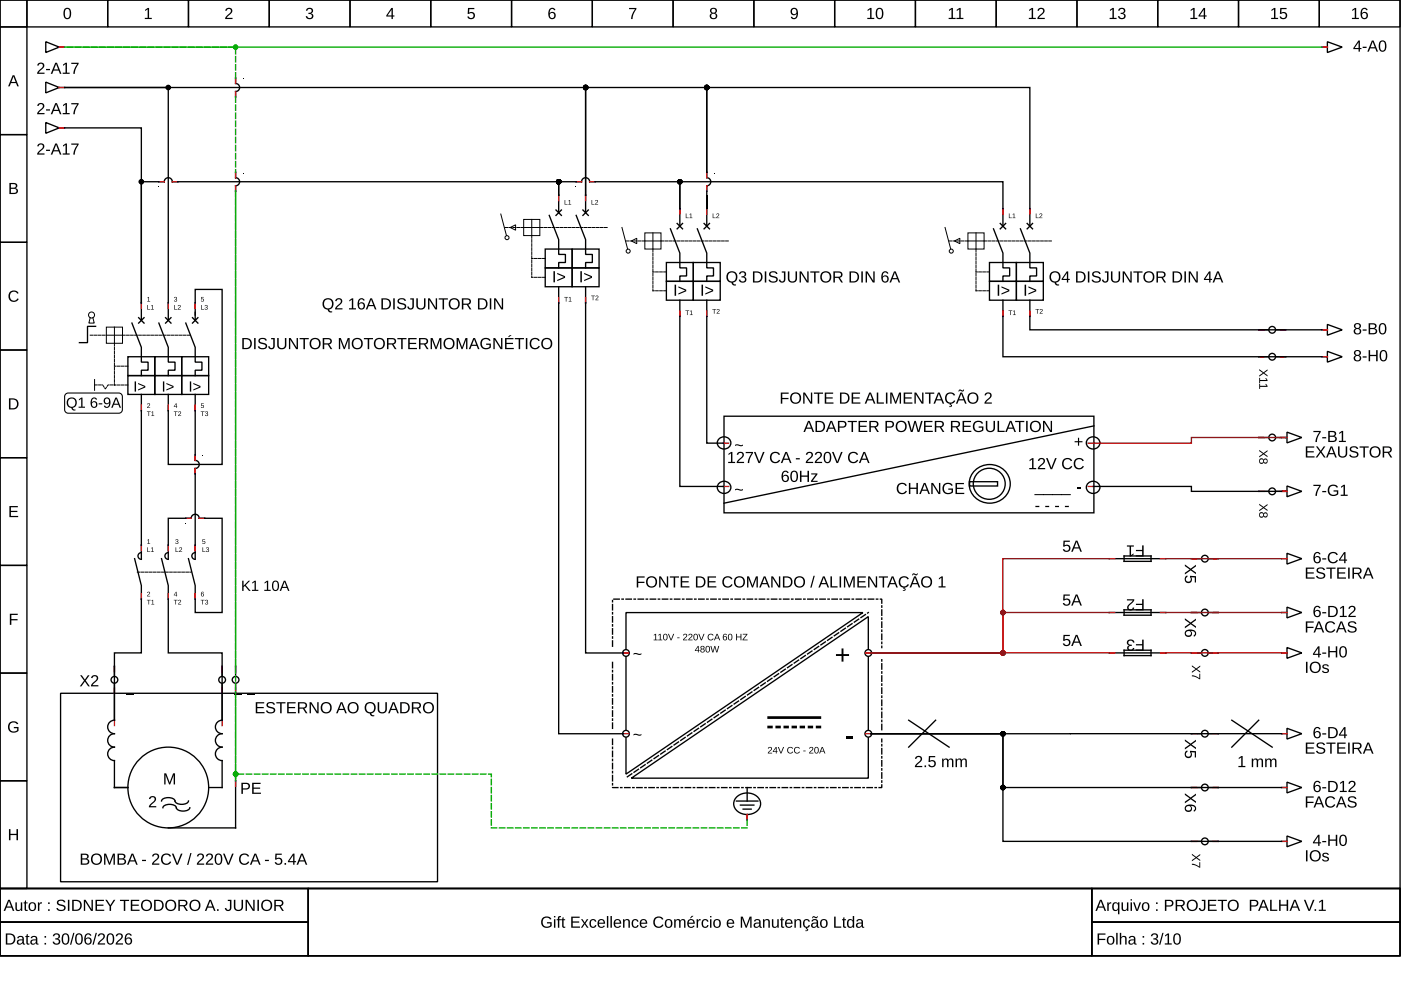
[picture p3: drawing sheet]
<svg xmlns="http://www.w3.org/2000/svg" width="297mm" height="210mm" viewBox="0 0 297 210" stroke-linecap="round" stroke-linejoin="round" font-family="sans-serif">
<g fill="none" stroke="#000" stroke-width=".29">
<path d="M0 0h296.8v188.4h-296.8zM0 0h5.7v5.7h-5.7zM5.7 0h17.1v5.7h-17.1zM22.8 0h17.2v5.7h-17.2zM40 0h17.1v5.7h-17.1zM57.1 0h17.1v5.7h-17.1zM74.2 0h17.1v5.7h-17.1zM91.3 0h17.2v5.7h-17.2zM108.5 0h17.1v5.7h-17.1zM125.6 0h17.1v5.7h-17.1zM142.7 0h17.1v5.7h-17.1zM159.8 0h17.2v5.7h-17.2z"/>
<path d="M177 0h17.1v5.7h-17.1zM194.1 0h17.1v5.7h-17.1zM211.2 0h17.1v5.7h-17.1zM228.3 0h17.2v5.7h-17.2zM245.5 0h17.1v5.7h-17.1zM262.6 0h17.1v5.7h-17.1zM279.7 0h17.1v5.7h-17.1zM0 5.7h5.7v22.8h-5.7zM9.7 8.8l2.9 1.2-2.9 1.1zM9.7 17.4l2.9 1.2-2.9 1.1zM12.6 10h.8M12.6 18.6h.8"/>
<path d="M49.9 16.6v1.1a.86 .86 0 0 1 .9 .9 .86 .86 0 0 1-.9 .8v1.2M280.6 10h.8M281.4 8.8l3.2 1.2-3.2 1.1zM0 28.5h5.7v22.9h-5.7zM9.7 26l2.9 1.1-2.9 1.2zM12.6 27.1h.8M13.7 27.1h16.3v37.1M49.9 36.5v1.2a.86 .86 0 0 1 .9 .8 .86 .86 0 0 1-.9 .9v1.1M149.8 36.5v-17.9h68.5v29.4M149.8 36.5v-17.9h-25.6v22.8M149.8 36.5v1.2a.86 .86 0 0 1 .9 .8 .86 .86 0 0 1-.9 .9v8.6M0 51.4h5.7v22.8h-5.7z"/>
<path d="M115.6 52.8h5.7v4h-5.7zM115.6 56.8h5.7v4h-5.7zM116.5 45.7l2 5.1v3.1h1.4v1.8h-1.4v1.1M117.9 44.5l1.1 1.2M118.5 41.4v-2.9h4.8a.86 .86 0 0 1 .9-.8 .86 .86 0 0 1 .8 .8h19.1v5.7M118.5 41.4v-2.9h-82a.86 .86 0 0 0-.8-.8 .86 .86 0 0 0-.9 .8h-4.8v25.7M118.5 41.4v3.7M119 44.5l-1.1 1.2M121.3 56.8h5.7v4h-5.7zM121.3 52.8h5.7v4h-5.7zM122.2 45.7l2 5.1v3.1h1.4v1.8h-1.4v1.1M123.6 44.5l1.1 1.2"/>
<path d="M124.2 41.4v-22.8h-110.5h22v49.3M124.2 41.4v3.7M124.7 44.5l-1.1 1.2M141.3 55.7h5.7v4h-5.7zM141.3 59.7h5.7v3.9h-5.7zM142.1 48.5l2 5.2v3.1h1.5v1.7h-1.5v1.2M143.6 47.4l1.1 1.1M144.1 44.2v-5.7h68.5v9.5M144.1 44.2v3.8M144.7 47.4l-1.1 1.1M147 59.7h5.7v3.9h-5.7zM147 55.7h5.7v4h-5.7z"/>
<path d="M147.8 48.5l2 5.2v3.1h1.5v1.7h-1.5v1.2M149.3 47.4l1.1 1.1M150.4 47.4l-1.1 1.1M209.8 55.7h5.7v4h-5.7zM209.8 59.7h5.7v3.9h-5.7zM210.6 48.5l2 5.2v3.1h1.5v1.7h-1.5v1.2M212.1 47.4l1.1 1.1M213.2 47.4l-1.1 1.1M215.5 59.7h5.7v3.9h-5.7zM215.5 55.7h5.7v4h-5.7zM216.4 48.5l1.9 5.2v3.1h1.5v1.7h-1.5v1.2M217.8 47.4l1.1 1.1"/>
<path d="M218.9 47.4l-1.1 1.1M0 74.2h5.7v22.8h-5.7zM20.3 69.2h-1.7v3.4h-1.8M27.1 75.6h5.7v4h-5.7zM27.1 79.6h5.7v4h-5.7zM28 68.5l2 5.1v3.2h1.4v1.7h-1.4v1.1M29.4 67.4l1.1 1.1M30 64.2v3.7M30.5 67.4l-1.1 1.1M32.8 79.6h5.7v4h-5.7zM32.8 75.6h5.7v4h-5.7zM33.7 68.5l2 5.1v3.2h1.4v1.7h-1.4v1.1"/>
<path d="M35.1 67.4l1.1 1.1M36.2 67.4l-1.1 1.1M38.5 79.6h5.7v4h-5.7zM38.5 75.6h5.7v4h-5.7zM39.4 68.5l2 5.1v3.2h1.4v1.7h-1.4v1.1M40.8 67.4l1.2 1.1M41.4 67.9v-6.5h5.7v37.1h-11.4v-14.9M42 67.4l-1.2 1.1M118.5 60.8v94.8h13.7M124.2 60.8v77.6h8M144.1 63.6v39.5h9.3M149.8 63.6v30.4h3.6"/>
<path d="M212.6 63.6v12h67.7M218.3 63.6v6.3h62M266.9 75.6h2M266.9 69.9h2M270.6 75.6h2M270.6 69.9h2M280.6 75.6h.8M280.6 69.9h.8M281.4 74.5l3.2 1.1-3.2 1.2zM281.4 68.8l3.2 1.1-3.2 1.2zM0 97h5.7v22.9h-5.7zM30 83.6v34.9"/>
<path d="M41.4 83.6v14a.86 .86 0 0 1 .8 .9 .86 .86 0 0 1-.8 .8v19.2M152.4 93.1a1.39 1.39 0 0 1 1.9-.3 1.39 1.39 0 0 1 .4 1.9 1.39 1.39 0 0 1-1.9 .3 1.39 1.39 0 0 1-.4-1.9zM153.5 88.2h78.4v20.5h-78.4zM206.5 99.9a4.3 4.3 0 0 1 5.4-.9 4.3 4.3 0 0 1 2 5 4.4 4.4 0 0 1-5.1 2.6 4.4 4.4 0 0 1-3.2-4.7l.2-.7zM230.6 93.1a1.39 1.39 0 0 1 1.9-.3 1.39 1.39 0 0 1 .4 1.9 1.39 1.39 0 0 1-1.9 .3 1.39 1.39 0 0 1-.4-1.9zM231.9 90.3l-78.4 16.4M266.9 92.8h2M270.6 92.8h2.3M272.9 91.6l3.1 1.2-3.1 1.1zM0 119.9h5.7v22.8h-5.7zM28.5 118.5l1.5 5.7v14.2h-5.7v14.3M30 117.2a.71 .71 0 0 0-.7 .7 .71 .71 0 0 0 .7 .7"/>
<path d="M34.3 118.5l1.4 5.7v14.2h11.4v14.3M35.7 118.5v-8.6h4.8a.86 .86 0 0 1 .9-.9 .86 .86 0 0 1 .8 .9h4.9v20h-5.7v-5.7l-1.4-5.7M35.7 117.2a.71 .71 0 0 0-.7 .7 .71 .71 0 0 0 .7 .7M41.4 117.2a.71 .71 0 0 0-.7 .7 .71 .71 0 0 0 .7 .7M152.4 102.6a1.39 1.39 0 0 1 1.9-.4 1.39 1.39 0 0 1 .4 1.9 1.39 1.39 0 0 1-1.9 .4 1.39 1.39 0 0 1-.4-1.9zM205.6 102.1h5.9v.9h-5.9zM230.6 102.6a1.39 1.39 0 0 1 1.9-.4 1.39 1.39 0 0 1 .4 1.9 1.39 1.39 0 0 1-1.9 .4 1.39 1.39 0 0 1-.4-1.9zM231.8 103.1h20.8v1.1h19.1M235.5 118.5h11.4M238.3 117.9h5.7v1.1h-5.7zM252.6 118.5h2M256.3 118.5h2"/>
<path d="M266.9 104.2h2M270.6 104.2h2.3M272 118.5h.9M272.9 117.3l3.1 1.2-3.1 1.1zM272.9 103l3.1 1.2-3.1 1.1zM132.7 137.6v-7.7h50.3l-50.3 34.2v-7.7M132.7 139.3v15.4M184.1 137.6v-6.9l-50.2 34.3h50.2v-8.6M184.1 139.3v15.4M235.5 138.4h11.4M235.5 129.9h11.4M238.3 129.3h5.7v1.1h-5.7z"/>
<path d="M238.3 137.9h5.7v1.1h-5.7zM252.6 138.4h2M252.6 129.9h2M256.3 138.4h2M256.3 129.9h2M272 138.4h.9M272 129.9h.9M272.9 128.7l3.1 1.2-3.1 1.1zM272.9 137.3l3.1 1.1-3.1 1.2zM0 142.7h5.7v22.8h-5.7zM12.8 147h80v40h-80zM24.3 152.7a1.43 1.43 0 0 0-1.5 1.4 1.43 1.43 0 0 0 1.5 1.5 1.43 1.43 0 0 0-1.5 1.4 1.43 1.43 0 0 0 1.5 1.4 1.43 1.43 0 0 0-1.5 1.4 1.43 1.43 0 0 0 1.5 1.5v5.7h2.8"/>
<path d="M24.3 145v7.7M24.3 141.3v2M47.1 145v7.7M47.1 141.3v2M47.1 152.7a1.43 1.43 0 0 0-1.4 1.4 1.43 1.43 0 0 0 1.4 1.5 1.43 1.43 0 0 0-1.4 1.4 1.43 1.43 0 0 0 1.4 1.4 1.43 1.43 0 0 0-1.4 1.4 1.43 1.43 0 0 0 1.4 1.5v5.7h-2.9M49.9 141.3v2M49.9 145v2M184.7 155.6h27.9v22.8h59.1M184.7 155.6h27.9v11.4h59.1M192.7 152.7l8.5 5.7M198.4 152.7l-5.7 5.7M252.6 155.6h2"/>
<path d="M256.3 155.6h2M261.2 152.7l8.5 5.7M266.9 152.7l-5.7 5.7M271.7 155.6h-87M272 155.6h.9M272.9 154.4l3.1 1.2-3.1 1.1zM0 165.5h5.7v22.9h-5.7zM34.3 169.8a1.8 1.8 0 0 1 3.1 .4 1.89 1.89 0 0 0 2.6-.4M34.5 171.3a1.8 1.8 0 0 1 3.2 .4 1.89 1.89 0 0 0 2.5-.4M49.9 165.5v10h-14.2M156.1 169.8h4.6M156.2 169a3.1 3.1 0 0 1 5 .9 2.47 2.47 0 0 1-2.8 2.8 2.38 2.38 0 0 1-2.6-3.3z"/>
<path d="M157 170.7h2.8M157.6 171.6h1.7M158.4 167v2.8M158.4 172.7v1.1M252.6 167h2M252.6 178.4h2M256.3 167h2M256.3 178.4h2M272 167h.9M272 178.4h.9M272.9 165.8l3.1 1.2-3.1 1.1zM272.9 177.2l3.1 1.2-3.1 1.1z"/>
<path d="M0 188.4h296.8v14.3h-296.8zM0 188.4h65.4v7.1h-65.4zM0 195.5h65.4v7.2h-65.4zM65.4 188.4h166.1v14.3h-166.1zM231.5 188.4h65.3v7.1h-65.3zM231.5 195.5h65.3v7.2h-65.3z"/>
<circle cx="269.7" cy="75.6" r=".71"/>
<circle cx="269.7" cy="69.9" r=".71"/>
<circle cx="269.7" cy="92.8" r=".71"/>
<circle cx="209.8" cy="102.6" r="3.3"/>
<circle cx="255.5" cy="118.5" r=".71"/>
<circle cx="269.7" cy="104.2" r=".71"/>
<circle cx="132.7" cy="138.4" r=".71"/>
<circle cx="184.1" cy="138.4" r=".71"/>
<circle cx="255.5" cy="138.4" r=".71"/>
<circle cx="255.5" cy="129.9" r=".71"/>
<circle cx="24.3" cy="144.1" r=".71"/>
<circle cx="47.1" cy="144.1" r=".71"/>
<circle cx="49.9" cy="144.1" r=".71"/>
<circle cx="132.7" cy="155.6" r=".71"/>
<circle cx="184.1" cy="155.6" r=".71"/>
<circle cx="255.5" cy="155.6" r=".71"/>
<circle cx="35.7" cy="167" r="8.6"/>
<circle cx="255.5" cy="167" r=".71"/>
<circle cx="255.5" cy="178.4" r=".71"/>
</g>
<g fill="#000">
<path d="M30.8 2.1l.5-.4h.3v2.1h.6v.2h-1.5v-.2h.6v-1.8l-.5 .4zM48 1.8a.76 .76 0 0 1 1.2 .2 .76 .76 0 0 1-.5 1.1l-.6 .7h1.2v.2h-1.6l.1-.4 .5-.5a.7 .7 0 0 0 .4-1.2l-.5 .1-.1 .3h-.3zM51.5 16.7h.2zM65.1 1.8a.69 .69 0 0 1 1-.1 .69 .69 0 0 1 0 1.1h-.2a.67 .67 0 0 1 .5 .9 .67 .67 0 0 1-1 .4l-.5-.5-.1-.2h.3a.48 .48 0 0 0 .7 .4 .48 .48 0 0 0 .2-.7l-.6-.1v-.3a.46 .46 0 0 0 .6-.2 .46 .46 0 0 0-.3-.6 .46 .46 0 0 0-.5 .4h-.3zM99.2 1.7h1.4v.2h-1.1v.8a.81 .81 0 0 1 1 .2 .81 .81 0 0 1-.1 1.1 .81 .81 0 0 1-1.1-.1l-.2-.4h.3a.53 .53 0 0 0 .8 .2 .53 .53 0 0 0 0-.8 .53 .53 0 0 0-.8 .1h-.3zM133.4 1.7h1.5l-.6 1.5-.2 .8h-.3l.1-.6 .7-1.5h-1.2zM33.5 39.5l.2 .1zM51.5 36.7h.2zM122 39.5l.2 .1zM151.4 36.7h.2zM2.1 61.9a1.18 1.18 0 0 1 1.8 .3l-.3 .1a.87 .87 0 0 0-1.3-.1 .87 .87 0 0 0 .1 1.3 .87 .87 0 0 0 1.3-.2l.3 .1a1.21 1.21 0 0 1-1.8 .4 1.21 1.21 0 0 1-.1-1.9zM31.2 63.1l.4-.1v.8l.2 .1h-.6l.3-.1v-.7l-.3 .1z"/>
<path d="M37 63a.28 .28 0 0 1 .5 0 .28 .28 0 0 1-.2 .4 .26 .26 0 0 1 .2 .4 .26 .26 0 0 1-.3 .2l-.3-.3 .3 .2a.18 .18 0 0 0 .2-.2 .18 .18 0 0 0-.2-.2l-.1-.1a.19 .19 0 0 0 .3-.1 .19 .19 0 0 0-.1-.3 .19 .19 0 0 0-.3 .2h-.1zM42.6 63h.6l-.4 .1-.1 .3a.34 .34 0 0 1 .5 .1 .34 .34 0 0 1-.2 .5 .34 .34 0 0 1-.4-.3l.3 .2a.26 .26 0 0 0 .1-.5 .26 .26 0 0 0-.4 .1zM31.3 85.6a.33 .33 0 0 1 .5 .1 .33 .33 0 0 1-.3 .5l-.2 .2 .5 .1h-.6l.4-.6a.19 .19 0 0 0 0-.3 .19 .19 0 0 0-.3 .2h-.1zM43 96.6l.1 .1zM42.6 85.5h.6l-.4 .1-.1 .3a.34 .34 0 0 1 .5 .2 .34 .34 0 0 1-.2 .4 .34 .34 0 0 1-.4-.2l.3 .1a.26 .26 0 0 0 .1-.4 .26 .26 0 0 0-.4 0zM155.8 94.3l.5-.1 .8 .2 .4-.2a.54 .54 0 0 1-.9 .3l-.5-.1-.3 .2zM228.5 92.8h.3v.7h.7v.3h-.7v.7h-.3v-.7h-.7v-.3h.7zM2 107.3h1.8v.3h-1.5v.7h1.4v.3h-1.4v.8h1.5v.2h-1.8zM31.2 114.5l.4-.2v.9l.2 .1h-.6l.3-.1v-.7l-.3 .1zM37.3 114.4a.28 .28 0 0 1 .4 0 .28 .28 0 0 1-.1 .4 .26 .26 0 0 1 .2 .3 .26 .26 0 0 1-.3 .2l-.3-.2 .3 .1a.18 .18 0 0 0 .2-.2 .18 .18 0 0 0-.2-.1l-.1-.1a.19 .19 0 0 0 .3-.1 .19 .19 0 0 0-.2-.3 .19 .19 0 0 0-.2 .2h-.1zM39.3 110.9h.1zM42.9 114.3h.6l-.5 .1v.4a.34 .34 0 0 1 .5 .1 .34 .34 0 0 1-.2 .5 .34 .34 0 0 1-.4-.3l.3 .1a.26 .26 0 0 0 .1-.4 .26 .26 0 0 0-.4 .1z"/>
<path d="M155.8 103.8l.5-.2 .8 .2 .4-.1a.54 .54 0 0 1-.9 .2h-.5l-.3 .1zM228.3 103.4h.9v.3h-.9zM2.1 130.1h1.7v.3h-1.4v.9h1.3v.2h-1.3v1h-.3zM31.3 125.5a.33 .33 0 0 1 .5 .2 .33 .33 0 0 1-.3 .4l-.2 .2 .5 .2h-.6l.4-.6a.19 .19 0 0 0 0-.3 .19 .19 0 0 0-.3 .1h-.1zM134.3 138.6l.4-.2 .9 .2 .4-.1a.54 .54 0 0 1-.9 .3l-.5-.1-.3 .1zM178.4 137.5h.4v1.2h1.2v.4h-1.2v1.2h-.4v-1.2h-1.2v-.4h1.2zM2 153.2a1.23 1.23 0 0 1 1.9 .3l-.3 .1a.9 .9 0 0 0-1.3-.2 .9 .9 0 0 0-.2 1.2 1 1 0 0 0 1.5 .2v-.4h-.7v-.3h1v.8a1.29 1.29 0 0 1-1.8 .2 1.29 1.29 0 0 1-.1-1.9zM26.8 147.2h1.5v.2h-1.5zM49.6 147.2h1.5v.2h-1.5zM52.5 147.2h1.5v.2h-1.5zM134.3 155.7l.4-.1 .9 .2 .4-.2a.54 .54 0 0 1-.9 .3l-.5-.1-.3 .1zM179.5 156.2h1.4v.4h-1.4z"/>
<path d="M1.9 175.8h.3v1h1.3v-1h.3v2.3h-.3v-1h-1.3v1h-.3zM31.8 169a.76 .76 0 0 1 1.2 .1 .76 .76 0 0 1-.4 1.1l-.7 .7h1.2v.3h-1.5l.1-.4 .5-.6a.7 .7 0 0 0 .3-1.1h-.5l-.1 .3h-.3zM34.8 164h.4l.8 2 .7-2h.4v2.3h-.3v-2.1l-.7 2.1h-.2l-.8-2.1v2.1h-.3z"/>
<path d="M2.7 16h.3l1 2.3h-.3l-.3-.7h-1.1l-.2 .7h-.4zM2.9 16.2l-.5 1.2h.9z"/>
<path d="M8.1 13.4a.76 .76 0 0 1 1.2 .2 .76 .76 0 0 1-.4 1.1l-.7 .7h1.2v.3h-1.5l.1-.4 .5-.6a.7 .7 0 0 0 .3-1.2l-.5 .1-.1 .3h-.3zM9.8 14.6h.8v.3h-.8zM11.7 13.3h.4l.9 2.4h-.3l-.3-.7h-1l-.3 .7h-.3zM11.9 13.5l-.4 1.2h.8zM13.4 13.7l.5-.4h.3v2.1h.6v.3h-1.5v-.3h.6v-1.8l-.5 .4zM15.1 13.3h1.6l-.7 1.5-.1 .9h-.4l.1-.7 .8-1.4h-1.3z"/>
<path d="M13.8 1.8a.88 .88 0 0 1 1 .1 .88 .88 0 0 1 .3 1 .88 .88 0 0 1-.8 1.2 .88 .88 0 0 1-.8-1.2v-.7zM14 2a1.59 1.59 0 0 0 .1 1.8h.2a1.09 1.09 0 0 0 .4-1.5l-.3-.4z"/>
<path d="M83 1.7h.3v1.6h.3v.2h-.3v.5h-.3v-.5h-1.1v-.2zM83 2l-.8 1.3h.8z"/>
<path d="M116.6 1.8a.74 .74 0 0 1 1.2 .3l-.3 .1a.49 .49 0 0 0-.7-.3 .49 .49 0 0 0-.2 .6l-.1 .3a.77 .77 0 0 1 1.2 0 .77 .77 0 0 1-.1 1.2 .77 .77 0 0 1-1.1-.2l-.2-.5v-.8zM116.5 3.3a.5 .5 0 0 0 1 0 .5 .5 0 0 0-1 0z"/>
<path d="M150.7 1.8a.7 .7 0 0 1 1-.1 .7 .7 0 0 1 .1 1l-.2 .1a.69 .69 0 0 1 .4 .9 .69 .69 0 0 1-1 .4 .64 .64 0 0 1-.5-.6 .64 .64 0 0 1 .4-.7l-.3-.4zM150.8 2.3a.45 .45 0 0 0 .9 0 .45 .45 0 0 0-.9 0zM150.8 3.4a.5 .5 0 0 0 1 0 .5 .5 0 0 0-1 0z"/>
<path d="M167.8 1.9a.86 .86 0 0 1 1.1-.1 .86 .86 0 0 1 .3 1 .9 .9 0 0 1-.3 1.1 .9 .9 0 0 1-1.1 0l-.1-.3 .2-.1a.5 .5 0 0 0 .7 .3 .5 .5 0 0 0 .3-.6v-.3a.76 .76 0 0 1-1.2 .1 .76 .76 0 0 1 .1-1.1zM168 2a.54 .54 0 0 0 .1 .9 .54 .54 0 0 0 .8-.3 .54 .54 0 0 0-.5-.7z"/>
<path d="M184 2.1l.5-.4h.3v2.1h.6v.2h-1.5v-.2h.6v-1.8l-.5 .4zM186 1.8a.88 .88 0 0 1 1 .1 .88 .88 0 0 1 .3 1 .88 .88 0 0 1-.8 1.2 .88 .88 0 0 1-.8-1.2v-.7zM186.2 2a1.59 1.59 0 0 0 .1 1.8h.2a1.09 1.09 0 0 0 .4-1.5l-.3-.4z"/>
<path d="M201.2 2.1l.6-.4h.2v2.1h.6v.2h-1.5v-.2h.6v-1.8l-.5 .4zM202.9 2.1l.5-.4h.3v2.1h.6v.2h-1.5v-.2h.6v-1.8l-.5 .4z"/>
<path d="M218.2 2.1l.6-.4h.2v2.1h.6v.2h-1.5v-.2h.6v-1.8l-.5 .4zM220.2 1.8a.76 .76 0 0 1 1.2 .2 .76 .76 0 0 1-.4 1.1l-.7 .7h1.2v.2h-1.6l.1-.4 .6-.5a.7 .7 0 0 0 .3-1.2l-.5 .1-.1 .3h-.3z"/>
<path d="M235.3 2.1l.6-.4h.3v2.1h.5v.2h-1.4v-.2h.6v-1.8l-.6 .4zM237.3 1.8a.69 .69 0 0 1 1-.1 .69 .69 0 0 1 0 1.1h-.2a.67 .67 0 0 1 .5 .9 .67 .67 0 0 1-1 .4l-.5-.5-.1-.2h.3a.48 .48 0 0 0 .7 .4 .48 .48 0 0 0 .2-.7l-.6-.1v-.3a.46 .46 0 0 0 .7-.2 .46 .46 0 0 0-.4-.6 .46 .46 0 0 0-.5 .4h-.3z"/>
<path d="M252.5 2.1l.5-.4h.3v2.1h.6v.2h-1.5v-.2h.6v-1.8l-.5 .4zM255.2 1.7h.3v1.6h.3v.2h-.3v.5h-.3v-.5h-1.1v-.2zM255.2 2l-.8 1.3h.8z"/>
<path d="M269.6 2.1l.5-.4h.3v2.1h.6v.2h-1.5v-.2h.6v-1.8l-.5 .4zM271.4 1.7h1.4v.2h-1.1v.8a.81 .81 0 0 1 1.1 .2 .81 .81 0 0 1-.2 1.1 .81 .81 0 0 1-1.1-.1l-.2-.4h.3a.53 .53 0 0 0 .8 .2 .53 .53 0 0 0 .1-.8 .53 .53 0 0 0-.8 .1h-.3z"/>
<path d="M286.7 2.1l.6-.4h.2v2.1h.6v.2h-1.5v-.2h.6v-1.8l-.5 .4zM288.8 1.8a.74 .74 0 0 1 1.2 .3l-.3 .1a.49 .49 0 0 0-.6-.3 .49 .49 0 0 0-.3 .6v.3a.77 .77 0 0 1 1.1 0 .77 .77 0 0 1-.1 1.2 .77 .77 0 0 1-1.1-.2l-.2-.5v-.8zM288.7 3.3a.5 .5 0 0 0 1 0 .5 .5 0 0 0-1 0z"/>
<path d="M288 8.6h.3v1.6h.4v.2h-.4v.5h-.3v-.5h-1.1v-.2zM288 8.9l-.8 1.3h.8zM288.9 9.9h.8v.3h-.8zM290.9 8.6h.3l1 2.3h-.4l-.2-.6h-1.1l-.3 .6h-.3zM291 8.8l-.4 1.2h.9zM292.7 8.7a.88 .88 0 0 1 1 .1 .88 .88 0 0 1 .2 1 .88 .88 0 0 1-.8 1.2 .88 .88 0 0 1-.8-1.2l.1-.7zM292.8 8.9a1.59 1.59 0 0 0 .2 1.8h.1a1.09 1.09 0 0 0 .5-1.5l-.3-.4z"/>
<path d="M8.1 30.6a.76 .76 0 0 1 1.2 .1 .76 .76 0 0 1-.4 1.1l-.7 .7h1.2v.3h-1.5l.1-.4 .5-.6a.7 .7 0 0 0 .3-1.1h-.5l-.1 .3h-.3zM9.8 31.7h.8v.3h-.8zM11.7 30.4h.4l.9 2.4h-.3l-.3-.7h-1l-.3 .7h-.3zM11.9 30.7l-.4 1.1h.8zM13.4 30.8l.5-.4h.3v2.1h.6v.3h-1.5v-.3h.6v-1.8l-.5 .4zM15.1 30.4h1.6l-.7 1.5-.1 .9h-.4l.1-.6 .8-1.5h-1.3z"/>
<path d="M8.1 22a.76 .76 0 0 1 1.2 .1 .76 .76 0 0 1-.4 1.2l-.7 .7h1.2v.2h-1.5l.1-.4 .5-.5a.7 .7 0 0 0 .3-1.2l-.5 .1-.1 .3-.3-.1zM9.8 23.2h.8v.2h-.8zM11.7 21.9h.4l.9 2.3h-.3l-.3-.7h-1l-.3 .7h-.3zM11.9 22.1l-.4 1.2h.8zM13.4 22.2l.5-.3h.3v2.1h.6v.2h-1.5v-.2h.6v-1.8l-.5 .3zM15.1 21.9h1.6l-.7 1.5-.1 .8h-.4l.1-.6 .8-1.5h-1.3z"/>
<path d="M2 38.8a1.53 1.53 0 0 1 1.6 .3l.1 .5-.5 .3a.64 .64 0 0 1 .6 .8 .64 .64 0 0 1-.8 .4h-1zM2.3 39v.8h.8l.2-.2-.1-.5zM2.3 40v.9l1.1-.1a.42 .42 0 0 0-.2-.7z"/>
<path d="M117.3 57.5h.4v2.4h-.4zM118.1 57.9l1.7 .7v.3l-1.7 .7v-.3l1.5-.6-1.5-.6z"/>
<path d="M119.7 42.4h.1v.9h.5v.1h-.6zM120.5 42.6l.4-.2v.9l.2 .1h-.6l.2-.1v-.8l-.2 .2z"/>
<path d="M123 57.5h.4v2.4h-.4zM123.9 57.9l1.6 .7v.3l-1.6 .7v-.3l1.4-.6-1.4-.6z"/>
<path d="M125.4 42.4h.2v.9h.4v.1h-.6zM126.3 42.5a.33 .33 0 0 1 .5 .1 .33 .33 0 0 1-.3 .5l-.2 .2 .5 .1h-.6l.4-.6a.19 .19 0 0 0 0-.3 .19 .19 0 0 0-.3 .2h-.1z"/>
<path d="M145.4 45.3h.1v.8h.5v.1h-.6zM146.2 45.4l.4-.1v.8l.2 .1h-.6l.2-.1v-.7l-.2 .1z"/>
<path d="M151.1 45.3h.1v.8h.5v.1h-.6zM152 45.3a.33 .33 0 0 1 .5 .2 .33 .33 0 0 1-.3 .4l-.2 .2 .5 .1h-.6l.4-.5a.19 .19 0 0 0 0-.3 .19 .19 0 0 0-.3 .1h-.1z"/>
<path d="M154.3 57.8a1.22 1.22 0 0 1 1.9 .3 1.22 1.22 0 0 1-.8 1.8l.2 .3 .4 .1v.2a.72 .72 0 0 1-.9-.6 1.23 1.23 0 0 1-1.1-.8 1.23 1.23 0 0 1 .3-1.3zM154.6 58a.92 .92 0 0 0-.1 1.4 .92 .92 0 0 0 1.4-.2 .92 .92 0 0 0-.1-1.2 .92 .92 0 0 0-1.2 0zM156.9 57.7a.69 .69 0 0 1 1-.1 .69 .69 0 0 1 0 1l-.2 .1a.67 .67 0 0 1 .5 .9 .67 .67 0 0 1-1 .3l-.5-.4-.1-.2h.3a.48 .48 0 0 0 .7 .4 .48 .48 0 0 0 .2-.8l-.6-.1v-.2a.46 .46 0 0 0 .7-.3 .46 .46 0 0 0-.4-.6 .46 .46 0 0 0-.5 .4h-.3zM159.6 57.5h.8a1.18 1.18 0 0 1 1.3 1.2 1.18 1.18 0 0 1-1.2 1.2h-.9zM160 57.8v1.8h.5a.97 .97 0 0 0 .8-1.2 .97 .97 0 0 0-1.3-.6zM162.1 57.5h.4v2.4h-.4zM163.2 57.8a1.07 1.07 0 0 1 1.7 .2l-.4 .1a.58 .58 0 0 0-.6-.4 .58 .58 0 0 0-.5 .6l.6 .2a.72 .72 0 0 1 .9 .8 .72 .72 0 0 1-1 .6 .87 .87 0 0 1-1-.6h.3a.71 .71 0 0 0 .8 .4 .71 .71 0 0 0 .6-.5l-.6-.4a.76 .76 0 0 1-.7-.2 .76 .76 0 0 1-.1-.8zM165.8 57.5h.7v1.7a.71 .71 0 0 1-.6 .7 .71 .71 0 0 1-.8-.6h.3a.39 .39 0 0 0 .5 .4 .39 .39 0 0 0 .3-.5v-1.4h-.4zM167 57.5h.4v1.5a.65 .65 0 0 0 .6 .7 .65 .65 0 0 0 .7-.7v-1.5h.3v1.5a.98 .98 0 0 1-1 .9 .98 .98 0 0 1-1-.9zM169.5 57.5h.4l1.3 2.1v-2.1h.2v2.4h-.3l-1.3-2v2h-.3zM171.8 57.5h1.9v.3h-.8v2.1h-.3v-2.1h-.8zM173.8 58.7a1.22 1.22 0 0 1 2.4 0 1.22 1.22 0 0 1-2.4 0zM174.5 58a.92 .92 0 0 0-.1 1.4 .92 .92 0 0 0 1.4-.2 .92 .92 0 0 0-.1-1.2 .92 .92 0 0 0-1.2 0zM176.7 57.5h1.1a.68 .68 0 0 1 .8 .6 .68 .68 0 0 1-.5 .8l.6 1h-.3l-.7-1h-.7v1h-.3zM177 57.8v.9h.8a.44 .44 0 0 0 .5-.5 .44 .44 0 0 0-.5-.4zM180.1 57.5h.8a1.18 1.18 0 0 1 1.2 1.2 1.18 1.18 0 0 1-1.1 1.2h-.9zM180.4 57.8v1.8h.6a.97 .97 0 0 0 .8-1.2 .97 .97 0 0 0-1.4-.6zM182.6 57.5h.3v2.4h-.3zM183.5 57.5h.4l1.3 2.1v-2.1h.2v2.4h-.3l-1.3-2v2h-.3zM187.2 57.7a.74 .74 0 0 1 1.2 .3h-.3a.49 .49 0 0 0-.7-.2 .49 .49 0 0 0-.2 .6l-.1 .3a.77 .77 0 0 1 1.2 0 .77 .77 0 0 1-.1 1.1 .77 .77 0 0 1-1.1-.2l-.2-.5v-.7zM187.1 59.1a.5 .5 0 0 0 1 0 .5 .5 0 0 0-1 0zM189.5 57.5h.4l1 2.4h-.4l-.2-.7h-1.1l-.3 .7h-.3zM189.7 57.8l-.4 1.2h.9z"/>
<path d="M213.9 45.3h.1v.8h.5v.1h-.6zM214.7 45.4l.4-.1v.8l.2 .1h-.6l.2-.1v-.7l-.2 .1z"/>
<path d="M219.6 45.3h.1v.8h.5v.1h-.6zM220.5 45.3a.33 .33 0 0 1 .5 .2 .33 .33 0 0 1-.3 .4l-.2 .2 .5 .1h-.6l.4-.5a.19 .19 0 0 0 0-.3 .19 .19 0 0 0-.3 .1h-.1z"/>
<path d="M222.8 57.8a1.22 1.22 0 0 1 2 .3 1.22 1.22 0 0 1-.9 1.8l.2 .3 .5 .1v.2a.72 .72 0 0 1-1-.6 1.23 1.23 0 0 1-1.1-.8 1.23 1.23 0 0 1 .3-1.3zM223.1 58a.92 .92 0 0 0-.1 1.4 .92 .92 0 0 0 1.4-.2 .92 .92 0 0 0-.1-1.2 .92 .92 0 0 0-1.2 0zM226.2 57.5h.3v1.6h.3v.3h-.3v.5h-.3v-.5h-1.1v-.3zM226.2 57.9l-.8 1.2h.8zM228.1 57.5h.8a1.18 1.18 0 0 1 1.3 1.2 1.18 1.18 0 0 1-1.2 1.2h-.9zM228.5 57.8v1.8h.5a.97 .97 0 0 0 .8-1.2 .97 .97 0 0 0-1.3-.6zM230.6 57.5h.4v2.4h-.4zM231.7 57.8a1.07 1.07 0 0 1 1.7 .2l-.4 .1a.58 .58 0 0 0-.6-.4 .58 .58 0 0 0-.5 .6l.6 .2a.72 .72 0 0 1 .9 .8 .72 .72 0 0 1-1 .6 .87 .87 0 0 1-1-.6h.3a.71 .71 0 0 0 .8 .4 .71 .71 0 0 0 .6-.5l-.6-.4a.76 .76 0 0 1-.7-.2 .76 .76 0 0 1-.1-.8zM234.3 57.5h.7v1.7a.71 .71 0 0 1-.6 .7 .71 .71 0 0 1-.8-.6h.3a.39 .39 0 0 0 .5 .4 .39 .39 0 0 0 .3-.5v-1.4h-.4zM235.5 57.5h.4v1.5a.65 .65 0 0 0 .6 .7 .65 .65 0 0 0 .7-.7v-1.5h.3v1.5a.98 .98 0 0 1-1 .9 .98 .98 0 0 1-1-.9zM238 57.5h.4l1.3 2.1v-2.1h.2v2.4h-.3l-1.3-2v2h-.3zM240.3 57.5h1.9v.3h-.8v2.1h-.3v-2.1h-.8zM242.3 58.7a1.25 1.25 0 0 1 2.5 0 1.25 1.25 0 0 1-2.5 0zM243 58a.92 .92 0 0 0-.1 1.4 .92 .92 0 0 0 1.4-.2 .92 .92 0 0 0-.1-1.2 .92 .92 0 0 0-1.2 0zM245.2 57.5h1.1a.68 .68 0 0 1 .8 .6 .68 .68 0 0 1-.5 .8l.6 1h-.3l-.7-1h-.7v1h-.3zM245.5 57.8v.9h.8a.44 .44 0 0 0 .5-.5 .44 .44 0 0 0-.5-.4zM248.6 57.5h.8a1.18 1.18 0 0 1 1.2 1.2 1.18 1.18 0 0 1-1.1 1.2h-.9zM248.9 57.8v1.8h.6a.97 .97 0 0 0 .8-1.2 .97 .97 0 0 0-1.4-.6zM251.1 57.5h.3v2.4h-.3zM252 57.5h.4l1.3 2.1v-2.1h.2v2.4h-.3l-1.3-2v2h-.3zM256.3 57.5h.3v1.6h.4v.3h-.4v.5h-.2v-.5h-1.1v-.3zM256.4 57.9l-.9 1.2h.9zM258 57.5h.4l1 2.4h-.4l-.2-.7h-1.1l-.3 .7h-.3zM258.2 57.8l-.4 1.2h.9z"/>
<path d="M31.2 64.7h.2v.8h.5v.2h-.7zM32 64.8l.4-.1v.8l.2 .2h-.6l.3-.2v-.7l-.3 .2z"/>
<path d="M36.9 64.7h.2v.8h.5v.2h-.7zM37.8 64.7a.33 .33 0 0 1 .5 .2 .33 .33 0 0 1-.3 .4l-.2 .2 .5 .2h-.6l.4-.6a.19 .19 0 0 0 0-.3 .19 .19 0 0 0-.3 .1h-.1z"/>
<path d="M42.6 64.7h.2v.8h.5v.2h-.7zM43.5 64.7a.28 .28 0 0 1 .5 0 .28 .28 0 0 1-.2 .5 .26 .26 0 0 1 .2 .3 .26 .26 0 0 1-.3 .2l-.3-.3 .3 .2a.18 .18 0 0 0 .2-.2 .18 .18 0 0 0-.2-.2l-.1-.1a.19 .19 0 0 0 .3-.1 .19 .19 0 0 0-.2-.2 .19 .19 0 0 0-.2 .1h-.1z"/>
<path d="M51.4 71.7h.8a1.18 1.18 0 0 1 1.2 1.1 1.18 1.18 0 0 1-1.1 1.2h-.9zM51.7 71.9v1.9h.5a.97 .97 0 0 0 .9-1.3 .97 .97 0 0 0-1.4-.6zM53.9 71.7h.3v2.3h-.3zM54.9 71.9a1.07 1.07 0 0 1 1.7 .3h-.3a.58 .58 0 0 0-.7-.4 .58 .58 0 0 0-.5 .6l.6 .3a.72 .72 0 0 1 .9 .7 .72 .72 0 0 1-.9 .7 .87 .87 0 0 1-1-.6l.3-.1a.71 .71 0 0 0 .7 .4 .71 .71 0 0 0 .6-.5l-.5-.3a.76 .76 0 0 1-.8-.3 .76 .76 0 0 1-.1-.8zM57.5 71.7h.8v1.6a.71 .71 0 0 1-.7 .8 .71 .71 0 0 1-.8-.7h.4a.39 .39 0 0 0 .4 .4 .39 .39 0 0 0 .3-.5v-1.4h-.4zM58.8 71.7h.3v1.4a.65 .65 0 0 0 .7 .7 .65 .65 0 0 0 .6-.7v-1.4h.3v1.4a.98 .98 0 0 1-.9 1 .98 .98 0 0 1-1-.9zM61.3 71.7h.3l1.3 2v-2h.3v2.3h-.4l-1.3-2v2h-.2zM63.5 71.7h2v.2h-.8v2.1h-.4v-2.1h-.8zM65.5 72.8a1.25 1.25 0 0 1 2.5 0 1.25 1.25 0 0 1-2.5 0zM66.2 72.1a.92 .92 0 0 0 0 1.4 .92 .92 0 0 0 1.4-.1 .92 .92 0 0 0-.2-1.3 .92 .92 0 0 0-1.2 0zM68.4 71.7h1.1a.68 .68 0 0 1 .8 .5 .68 .68 0 0 1-.5 .8l.7 1h-.4l-.6-1h-.8v1h-.3zM68.7 71.9v.9h.8a.44 .44 0 0 0 .5-.4 .44 .44 0 0 0-.5-.5zM71.8 71.7h.5l.7 2 .7-2h.4v2.3h-.3l.1-2-.8 2h-.2l-.8-2v2h-.3zM74.5 72.8a1.22 1.22 0 0 1 2.4 0 1.22 1.22 0 0 1-2.4 0zM75.1 72.1a.92 .92 0 0 0 0 1.4 .92 .92 0 0 0 1.4-.1 .92 .92 0 0 0-.1-1.3 .92 .92 0 0 0-1.3 0zM77.2 71.7h1.9v.2h-.8v2.1h-.3v-2.1h-.8zM79.2 72.8a1.22 1.22 0 0 1 2.4 0 1.22 1.22 0 0 1-2.4 0zM79.8 72.1a.92 .92 0 0 0 0 1.4 .92 .92 0 0 0 1.4-.1 .92 .92 0 0 0-.2-1.3 .92 .92 0 0 0-1.2 0zM82 71.7h1.2a.68 .68 0 0 1 .8 .5 .68 .68 0 0 1-.6 .8l.7 1h-.4l-.6-1h-.7v1h-.4zM82.4 71.9v.9h.7a.44 .44 0 0 0 .6-.4 .44 .44 0 0 0-.6-.5zM84.3 71.7h1.9v.2h-.8v2.1h-.3v-2.1h-.8zM86.5 71.7h1.8v.2h-1.4v.8h1.3v.2h-1.3v.9h1.5v.2h-1.9zM88.8 71.7h1.1a.68 .68 0 0 1 .9 .5 .68 .68 0 0 1-.6 .8l.7 1h-.4l-.6-1h-.8v1h-.3zM89.1 71.9v.9h.8a.44 .44 0 0 0 .5-.4 .44 .44 0 0 0-.5-.5zM91.3 71.7h.4l.8 2 .7-2h.4v2.3h-.3v-2l-.7 2h-.3l-.7-2v2h-.3zM93.9 72.8a1.25 1.25 0 0 1 2.5 0 1.25 1.25 0 0 1-2.5 0zM94.6 72.1a.92 .92 0 0 0 0 1.4 .92 .92 0 0 0 1.3-.1 .92 .92 0 0 0-.1-1.3 .92 .92 0 0 0-1.2 0zM96.8 71.7h.4l.8 2 .7-2h.4v2.3h-.3v-2l-.7 2h-.2l-.8-2v2h-.3zM100.3 71.7h.4l1 2.3h-.4l-.2-.7h-1.1l-.3 .7h-.3zM100.5 71.9l-.4 1.2h.9zM102.1 72a1.23 1.23 0 0 1 1.9 .2l-.3 .1a.9 .9 0 0 0-1.3-.2 .9 .9 0 0 0-.1 1.3 1 1 0 0 0 1.5 .1v-.4h-.7v-.3h1v.9a1.29 1.29 0 0 1-1.9 .1 1.29 1.29 0 0 1-.1-1.8zM104.6 71.7h.4l1.3 2-.1-2h.3v2.3h-.4l-1.2-2v2h-.3zM107.1 71.7h1.8v.2h-1.5v.8h1.4v.2h-1.4v.9h1.5v.2h-1.8zM108.1 71.1h.3l-.7 .4zM109.2 71.7h1.9v.2h-.8v2.1h-.3v-2.1h-.8zM111.5 71.7h.3v2.3h-.3zM112.6 72a1.18 1.18 0 0 1 1.8 .2l-.3 .1a.87 .87 0 0 0-1.3-.1 .87 .87 0 0 0 .1 1.3 .87 .87 0 0 0 1.3-.2l.3 .1a1.21 1.21 0 0 1-1.8 .4 1.21 1.21 0 0 1-.1-1.8zM114.7 72.8a1.22 1.22 0 0 1 2.4 0 1.22 1.22 0 0 1-2.4 0zM115.3 72.1a.92 .92 0 0 0 0 1.4 .92 .92 0 0 0 1.4-.1 .92 .92 0 0 0-.2-1.3 .92 .92 0 0 0-1.2 0z"/>
<path d="M68.7 63.5a1.22 1.22 0 0 1 1.9 .4 1.22 1.22 0 0 1-.8 1.7l.1 .3 .5 .1v.2a.72 .72 0 0 1-1-.6 1.23 1.23 0 0 1-1-.8 1.23 1.23 0 0 1 .3-1.3zM68.9 63.7a.92 .92 0 0 0 0 1.4 .92 .92 0 0 0 1.4-.2 .92 .92 0 0 0-.1-1.2 .92 .92 0 0 0-1.3 0zM71.3 63.4a.76 .76 0 0 1 1.2 .1 .76 .76 0 0 1-.4 1.2l-.7 .7h1.2v.2h-1.5v-.4l.6-.5a.7 .7 0 0 0 .3-1.2l-.5 .1-.1 .3-.3-.1zM74.1 63.6l.5-.3h.3v2.1h.6v.2h-1.5v-.2h.6v-1.9l-.5 .4zM76.2 63.4a.74 .74 0 0 1 1.1 .3h-.3a.49 .49 0 0 0-.6-.2 .49 .49 0 0 0-.3 .6v.3a.77 .77 0 0 1 1.1 0 .77 .77 0 0 1-.1 1.1 .77 .77 0 0 1-1.1-.2l-.2-.5v-.7zM76.1 64.8a.5 .5 0 0 0 1 0 .5 .5 0 0 0-1 0zM78.5 63.3h.4l.9 2.3h-.3l-.3-.7h-1l-.3 .7h-.4zM78.7 63.5l-.5 1.2h.9zM80.9 63.3h.7a1.18 1.18 0 0 1 1.3 1.1 1.18 1.18 0 0 1-1.1 1.2h-.9zM81.2 63.5v1.9h.5a.97 .97 0 0 0 .8-1.3 .97 .97 0 0 0-1.3-.6zM83.4 63.3h.3v2.3h-.3zM84.4 63.5a1.07 1.07 0 0 1 1.7 .3h-.3a.58 .58 0 0 0-.7-.4 .58 .58 0 0 0-.5 .6l.6 .3a.72 .72 0 0 1 .9 .7 .72 .72 0 0 1-.9 .6 .87 .87 0 0 1-1-.6h.3a.71 .71 0 0 0 .7 .4 .71 .71 0 0 0 .6-.5l-.5-.3a.76 .76 0 0 1-.8-.3 .76 .76 0 0 1-.1-.8zM87 63.3h.8v1.6a.71 .71 0 0 1-.7 .7 .71 .71 0 0 1-.8-.6h.4a.39 .39 0 0 0 .4 .4 .39 .39 0 0 0 .3-.5v-1.4h-.4zM88.3 63.3h.3v1.4a.65 .65 0 0 0 .7 .7 .65 .65 0 0 0 .6-.7v-1.4h.3v1.4a.98 .98 0 0 1-.9 .9 .98 .98 0 0 1-1-.8zM90.8 63.3h.3l1.3 2v-2h.3v2.3h-.4l-1.3-2v2h-.2zM93 63.3h2v.2h-.8v2.1h-.4v-2.1h-.8zM95 64.4a1.25 1.25 0 0 1 2.5 0 1.25 1.25 0 0 1-2.5 0zM95.7 63.7a.92 .92 0 0 0 0 1.4 .92 .92 0 0 0 1.4-.2 .92 .92 0 0 0-.2-1.2 .92 .92 0 0 0-1.2 0zM97.9 63.3h1.1a.68 .68 0 0 1 .8 .5 .68 .68 0 0 1-.5 .8l.7 1h-.4l-.6-1h-.8v1h-.3zM98.2 63.5v.9h.8a.44 .44 0 0 0 .5-.5 .44 .44 0 0 0-.5-.4zM101.3 63.3h.8a1.18 1.18 0 0 1 1.3 1.1 1.18 1.18 0 0 1-1.2 1.2h-.9zM101.7 63.5v1.9h.5a.97 .97 0 0 0 .8-1.3 .97 .97 0 0 0-1.3-.6zM103.8 63.3h.4v2.3h-.4zM104.8 63.3h.3l1.3 2v-2h.3v2.3h-.4l-1.3-2v2h-.2z"/>
<path d="M119.6 63h.8l-.3 .1v.8h-.1v-.8zM120.6 63.1l.3-.1v.8l.3 .1h-.6l.2-.1v-.7l-.2 .1z"/>
<path d="M125.3 62.7h.8l-.3 .1v.9h-.1v-.9zM126.3 62.7a.33 .33 0 0 1 .6 .2 .33 .33 0 0 1-.3 .4l-.2 .3 .5 .1h-.7l.5-.6a.19 .19 0 0 0 0-.3 .19 .19 0 0 0-.3 .1h-.2z"/>
<path d="M143 60.4h.3v2.3h-.3zM143.8 60.7l1.7 .7v.4l-1.7 .7v-.3l1.5-.6-1.5-.6z"/>
<path d="M145.3 65.8h.8l-.3 .1v.9h-.1v-.9zM146.3 66l.3-.2v.9l.3 .1h-.6l.2-.1v-.8l-.2 .2z"/>
<path d="M148.7 60.4h.4v2.3h-.4zM149.5 60.7l1.7 .7v.4l-1.7 .7v-.3l1.5-.6-1.5-.6z"/>
<path d="M151 65.5h.8l-.3 .1v.9h-.1v-.9zM152 65.6a.33 .33 0 0 1 .6 .1 .33 .33 0 0 1-.3 .5l-.2 .2 .5 .1h-.7l.5-.6a.19 .19 0 0 0-.1-.3 .19 .19 0 0 0-.2 .2h-.2z"/>
<path d="M211.5 60.4h.3v2.3h-.3zM212.3 60.7l1.7 .7v.4l-1.7 .7v-.3l1.5-.6-1.5-.6z"/>
<path d="M213.8 65.8h.8l-.3 .1v.9h-.1v-.9zM214.8 66l.3-.2v.9l.3 .1h-.6l.2-.1v-.8l-.2 .2z"/>
<path d="M217.2 60.4h.4v2.3h-.4zM218 60.7l1.7 .7v.4l-1.7 .7v-.3l1.5-.6-1.5-.6z"/>
<path d="M219.5 65.5h.8l-.3 .1v.9h-.1v-.9zM220.5 65.6a.33 .33 0 0 1 .6 .1 .33 .33 0 0 1-.3 .5l-.2 .2 .5 .1h-.7l.5-.6a.19 .19 0 0 0-.1-.3 .19 .19 0 0 0-.2 .2h-.2z"/>
<path d="M267 78.3l.9 .6 .8-.6v.3l-.7 .5 .7 .4v.3l-.8-.6-.9 .7v-.3l.7-.5-.7-.6zM267 80.1h.2v.5h1.3l-.3-.4h.3l.2 .6h-1.5v.4h-.2zM267 81.3h.2v.5h1.3l-.3-.4h.3l.2 .6h-1.5v.5h-.2z"/>
<path d="M287.3 74.4a.7 .7 0 0 1 1-.1 .7 .7 0 0 1 0 1l-.2 .1a.69 .69 0 0 1 .4 .9 .69 .69 0 0 1-.9 .3 .64 .64 0 0 1-.6-.6 .64 .64 0 0 1 .5-.6l-.4-.4zM287.4 74.8a.44 .44 0 0 0 .8 0 .44 .44 0 0 0-.8 0zM287.3 75.9a.5 .5 0 0 0 1 0 .5 .5 0 0 0-1 0zM288.9 75.6h.8v.2h-.8zM290.2 74.2h.3v1h1.3v-1h.3v2.4h-.3v-1.1h-1.3v1.1h-.3zM292.9 74.3a.88 .88 0 0 1 1 .1 .88 .88 0 0 1 .2 1 .88 .88 0 0 1-.8 1.2 .88 .88 0 0 1-.8-1.2l.1-.7zM293 74.5a1.59 1.59 0 0 0 .2 1.9h.1a1.09 1.09 0 0 0 .5-1.5l-.3-.4z"/>
<path d="M287.3 68.7a.7 .7 0 0 1 1-.1 .7 .7 0 0 1 0 1h-.2a.69 .69 0 0 1 .4 1 .69 .69 0 0 1-.9 .3 .64 .64 0 0 1-.6-.6 .64 .64 0 0 1 .5-.7l-.4-.3zM287.4 69.1a.44 .44 0 0 0 .8 0 .44 .44 0 0 0-.8 0zM287.3 70.2a.5 .5 0 0 0 1 0 .5 .5 0 0 0-1 0zM288.9 69.8h.8v.3h-.8zM290.2 68.5a1.53 1.53 0 0 1 1.6 .4v.4l-.4 .3a.64 .64 0 0 1 .6 .8 .64 .64 0 0 1-.9 .5h-.9zM290.5 68.8v.7h.8l.2-.2-.1-.4zM290.5 69.8v.8l1-.1a.42 .42 0 0 0-.1-.7zM292.7 68.6a.88 .88 0 0 1 1 .1 .88 .88 0 0 1 .2 1 .88 .88 0 0 1-.8 1.2 .88 .88 0 0 1-.8-1.2l.1-.7zM292.8 68.8a1.59 1.59 0 0 0 .2 1.8l.1 .1a1.09 1.09 0 0 0 .5-1.5l-.3-.4z"/>
<path d="M1.9 84.5h.8a1.18 1.18 0 0 1 1.2 1.1 1.18 1.18 0 0 1-1.1 1.2h-.9zM2.2 84.7v1.9h.5a.97 .97 0 0 0 .9-1.3 .97 .97 0 0 0-1.4-.6z"/>
<path d="M14.4 84.6a1.12 1.12 0 0 1 1.8 .2 1.12 1.12 0 0 1-.8 1.7l.2 .2 .4 .1v.2h-.5l-.2-.2a.55 .55 0 0 0-.7-.5 1.23 1.23 0 0 1-.2-1.7zM14.6 84.7a.85 .85 0 0 0 0 1.3 .85 .85 0 0 0 1.3-.2 .84 .84 0 0 0-.1-1.1 .84 .84 0 0 0-1.2 0zM16.7 84.6l.5-.3h.3v1.9h.5v.3h-1.3v-.3h.5v-1.6l-.5 .3zM19.6 84.4a.67 .67 0 0 1 1 .3l-.3 .1a.45 .45 0 0 0-.6-.3 .45 .45 0 0 0-.2 .6v.2a.69 .69 0 0 1 1 .2 .69 .69 0 0 1-.3 1 .69 .69 0 0 1-.9-.5l-.1-.9zM19.4 85.7a.5 .5 0 0 0 1 0 .5 .5 0 0 0-1 0zM20.9 85.5h.8v.2h-.8zM22.2 84.5a.79 .79 0 0 1 .9-.1 .79 .79 0 0 1 .3 .9 .82 .82 0 0 1-.3 1 .82 .82 0 0 1-1-.1l-.1-.2h.3a.46 .46 0 0 0 .6 .2 .46 .46 0 0 0 .2-.5l.1-.3a.69 .69 0 0 1-1.1 .1 .69 .69 0 0 1 .1-1zM22.4 84.6a.5 .5 0 0 0 .1 .8 .5 .5 0 0 0 .7-.3 .5 .5 0 0 0-.5-.6zM24.5 84.3h.3l.9 2.2h-.3l-.3-.7h-1l-.2 .7h-.3zM24.6 84.5l-.4 1.1h.8z"/>
<path d="M28.5 80.9h.3v2.1h-.3zM29.3 81.2l1.5 .6v.4l-1.5 .6v-.2l1.3-.6-1.3-.6z"/>
<path d="M31.1 87.2h.9l-.4 .1v.9h-.1v-.9zM32.1 87.4l.4-.2v.9l.2 .1h-.6l.2-.1v-.8l-.2 .2z"/>
<path d="M34.5 80.9h.3v2.1h-.3zM35.3 81.2l1.5 .6v.4l-1.5 .6v-.2l1.3-.6-1.3-.6z"/>
<path d="M36.9 87.2h.8l-.4 .1v.9h-.1v-.9zM37.9 87.3a.33 .33 0 0 1 .5 .1 .33 .33 0 0 1-.3 .5l-.2 .2 .5 .1h-.6l.4-.6a.19 .19 0 0 0 0-.3 .19 .19 0 0 0-.3 .2h-.1z"/>
<path d="M37.3 85.5h.1v.7h.2l-.2 .3-.1-.2h-.4zM37.3 85.7l-.3 .5h.3z"/>
<path d="M40.2 80.9h.3v2.1h-.3zM41 81.2l1.5 .6v.4l-1.5 .6v-.2l1.3-.6-1.3-.6z"/>
<path d="M42.6 87.2h.8l-.4 .1v.9h-.1v-.9zM43.6 87.3a.28 .28 0 0 1 .4 0 .28 .28 0 0 1-.1 .4 .26 .26 0 0 1 .2 .3 .26 .26 0 0 1-.3 .2l-.3-.2 .3 .1a.18 .18 0 0 0 .2-.2 .18 .18 0 0 0-.2-.1l-.1-.1a.19 .19 0 0 0 .3-.1 .19 .19 0 0 0-.2-.3 .19 .19 0 0 0-.2 .2h-.1z"/>
<path d="M154.5 96.2l.5-.4h.3v2.1h.6v.3h-1.5v-.3h.6v-1.8l-.5 .4zM156.5 96a.76 .76 0 0 1 1.1 .1 .76 .76 0 0 1-.4 1.1l-.7 .7h1.3v.3h-1.6l.1-.4 .5-.6a.7 .7 0 0 0 .4-1.1h-.5l-.2 .3h-.3zM158.1 95.8h1.6l-.7 1.5-.1 .9h-.4l.1-.6 .8-1.5h-1.3zM159.8 95.8h.4l.8 2.1 .8-2.1h.3l-1 2.4h-.3zM163.5 96.1a1.18 1.18 0 0 1 1.9 .3l-.3 .1a.87 .87 0 0 0-1.3-.1 .87 .87 0 0 0 .1 1.3 .87 .87 0 0 0 1.2-.2l.3 .1a1.21 1.21 0 0 1-1.8 .4 1.21 1.21 0 0 1-.1-1.9zM166.5 95.8h.4l.9 2.4h-.3l-.3-.7h-1.1l-.2 .7h-.4zM166.7 96.1l-.5 1.1h.9zM168.7 97.1h.9v.3h-.9zM171.1 96a.76 .76 0 0 1 1.2 .1 .76 .76 0 0 1-.4 1.1l-.7 .7h1.2v.3h-1.6l.1-.4 .5-.6a.7 .7 0 0 0 .4-1.1h-.5l-.1 .3h-.3zM173 96a.76 .76 0 0 1 1.2 .1 .76 .76 0 0 1-.4 1.1l-.7 .7h1.2v.3h-1.6l.1-.4 .5-.6a.7 .7 0 0 0 .4-1.1h-.5l-.1 .3h-.3zM175 95.9a.88 .88 0 0 1 1 .1 .88 .88 0 0 1 .3 1 .88 .88 0 0 1-.9 1.2 .88 .88 0 0 1-.8-1.2l.1-.7zM175.1 96.1a1.59 1.59 0 0 0 .2 1.8l.1 .1a1.09 1.09 0 0 0 .5-1.6l-.3-.3zM176.4 95.8h.3l.8 2.1 .8-2.1h.4l-1 2.4h-.3zM180.1 96.1a1.18 1.18 0 0 1 1.8 .3l-.3 .1a.87 .87 0 0 0-1.3-.1 .87 .87 0 0 0 .1 1.3 .87 .87 0 0 0 1.3-.2l.3 .1a1.21 1.21 0 0 1-1.8 .4 1.21 1.21 0 0 1-.1-1.9zM183.1 95.8h.3l1 2.4h-.4l-.2-.7h-1.1l-.3 .7h-.3zM183.2 96.1l-.4 1.1h.9z"/>
<path d="M165.5 83.2h1.7v.3h-1.3v.9h1.3v.2h-1.3v1h-.4zM167.4 84.4a1.25 1.25 0 0 1 2.5 0 1.25 1.25 0 0 1-2.5 0zM168.1 83.7a.92 .92 0 0 0 0 1.4 .92 .92 0 0 0 1.3-.2 .92 .92 0 0 0-.1-1.2 .92 .92 0 0 0-1.2 0zM170.3 83.2h.4l1.2 2.1v-2.1h.3v2.4h-.4l-1.2-2v2h-.3zM172.6 83.2h1.9v.3h-.8v2.1h-.3v-2.1h-.8zM174.9 83.2h1.7v.3h-1.4v.7h1.3v.3h-1.3v.8h1.5v.3h-1.8zM178.1 83.2h.8a1.18 1.18 0 0 1 1.2 1.2 1.18 1.18 0 0 1-1.1 1.2h-.9zM178.4 83.5v1.8h.5a.97 .97 0 0 0 .9-1.2 .97 .97 0 0 0-1.4-.6zM180.6 83.2h1.8v.3h-1.5v.7h1.3v.3h-1.3v.8h1.5v.3h-1.8zM184.3 83.2h.4l.9 2.4h-.3l-.3-.7h-1.1l-.2 .7h-.4zM184.5 83.5l-.5 1.1h.9zM185.9 83.2h.3v2.1h1.2v.3h-1.5zM187.8 83.2h.4v2.4h-.4zM188.7 83.2h.5l.7 2 .7-2h.4v2.4h-.3l.1-2.1-.8 2.1h-.2l-.8-2.1v2.1h-.3zM191.6 83.2h1.8v.3h-1.5v.7h1.4v.3h-1.4v.8h1.6v.3h-1.9zM193.9 83.2h.4l1.2 2.1v-2.1h.3v2.4h-.4l-1.3-2 .1 2h-.3zM196.1 83.2h2v.3h-.8v2.1h-.3v-2.1h-.9zM198.9 83.2h.3l1 2.4h-.3l-.3-.7h-1.1l-.3 .7h-.3zM199.1 83.5l-.5 1.1h.9zM200.7 83.5a1.18 1.18 0 0 1 1.8 .3l-.3 .1a.87 .87 0 0 0-1.3-.1 .87 .87 0 0 0 .1 1.3 .87 .87 0 0 0 1.3-.2l.2 .1a1.21 1.21 0 0 1-1.8 .4 1.21 1.21 0 0 1 0-1.9zM201.4 85.6h.2l-.1 .2 .4 .2-.3 .3h-.4v-.2l.4-.1-.3-.1zM203.6 83.2h.4l.9 2.4h-.3l-.3-.7h-1l-.3 .7h-.3zM203.8 83.5l-.4 1.1h.8zM203.3 82.7l.3-.1 .5 .2 .3-.2v.2a.53 .53 0 0 1-.8 0l-.4 .2zM205 84.4a1.22 1.22 0 0 1 2.4 0 1.22 1.22 0 0 1-2.4 0zM205.7 83.7a.92 .92 0 0 0-.1 1.4 .92 .92 0 0 0 1.4-.2 .92 .92 0 0 0-.1-1.2 .92 .92 0 0 0-1.2 0zM209 83.4a.76 .76 0 0 1 1.2 .1 .76 .76 0 0 1-.5 1.1l-.6 .7h1.2v.3h-1.6l.1-.4 .5-.6a.7 .7 0 0 0 .4-1.1h-.5l-.2 .3h-.3z"/>
<path d="M171.3 89.2h.4l.9 2.4h-.3l-.3-.7h-1.1l-.2 .7h-.4zM171.5 89.5l-.5 1.2h.9zM172.9 89.2h.8a1.18 1.18 0 0 1 1.2 1.2 1.18 1.18 0 0 1-1.1 1.2h-.9zM173.2 89.5v1.8h.5a.97 .97 0 0 0 .9-1.2 .97 .97 0 0 0-1.4-.6zM176.1 89.2h.3l1 2.4h-.4l-.2-.7h-1.1l-.3 .7h-.3zM176.2 89.5l-.4 1.2h.9zM177.7 89.2a2.06 2.06 0 0 1 1.6 .2 .73 .73 0 0 1 .1 .9 .73 .73 0 0 1-.7 .4h-.7v.9h-.3zM178 89.5v.9h.9a.47 .47 0 0 0 0-.9zM179.7 89.2h2v.3h-.8v2.1h-.4v-2.1h-.8zM182 89.2h1.8v.3h-1.4v.8h1.3v.2h-1.3v.8h1.5v.3h-1.9zM184.3 89.2h1.1a.68 .68 0 0 1 .8 .6 .68 .68 0 0 1-.5 .8l.6 1h-.3l-.6-1h-.8v1h-.3zM184.6 89.5v.9h.8a.44 .44 0 0 0 .5-.5 .44 .44 0 0 0-.5-.4zM187.7 89.2a2.06 2.06 0 0 1 1.6 .2 .73 .73 0 0 1 .2 .9 .73 .73 0 0 1-.8 .4h-.6v.9h-.4zM188.1 89.5v.9h.9a.47 .47 0 0 0 0-.9zM189.8 90.4a1.22 1.22 0 0 1 2.4 0 1.22 1.22 0 0 1-2.4 0zM190.4 89.7a.92 .92 0 0 0 0 1.4 .92 .92 0 0 0 1.4-.2 .92 .92 0 0 0-.1-1.2 .92 .92 0 0 0-1.3 0zM192.4 89.2h.3l.6 2.1 .6-2.1h.3l.5 2.1 .6-2.1h.3l-.7 2.4h-.4l-.5-2-.5 2h-.4zM195.9 89.2h1.8v.3h-1.5v.8h1.4v.2h-1.4v.8h1.6v.3h-1.9zM198.2 89.2h1.1a.68 .68 0 0 1 .8 .6 .68 .68 0 0 1-.5 .8l.6 1h-.3l-.7-1h-.7v1h-.3zM198.5 89.5v.9h.8a.44 .44 0 0 0 .5-.5 .44 .44 0 0 0-.5-.4zM201.6 89.2h1.1a.68 .68 0 0 1 .8 .6 .68 .68 0 0 1-.5 .8l.6 1h-.3l-.6-1h-.8v1h-.3zM201.9 89.5v.9h.8a.44 .44 0 0 0 .5-.5 .44 .44 0 0 0-.5-.4zM204.1 89.2h1.8v.3h-1.5v.8h1.4v.2h-1.4v.8h1.5v.3h-1.8zM206.6 89.5a1.23 1.23 0 0 1 1.8 .3h-.3a.9 .9 0 0 0-1.2-.2 .9 .9 0 0 0-.2 1.3 1 1 0 0 0 1.5 .2v-.4h-.7v-.3h1v.8a1.29 1.29 0 0 1-1.8 .2 1.29 1.29 0 0 1-.1-1.9zM209 89.2h.3v1.5a.65 .65 0 0 0 .7 .7 .65 .65 0 0 0 .6-.7v-1.5h.4v1.5a.98 .98 0 0 1-1 .9 .98 .98 0 0 1-1-.9zM211.5 89.2h.3v2.1h1.2v.3h-1.5zM214.1 89.2h.4l.9 2.4h-.3l-.3-.7h-1.1l-.2 .7h-.4zM214.3 89.5l-.5 1.2h.9zM215.2 89.2h2v.3h-.8v2.1h-.4v-2.1h-.8zM217.6 89.2h.3v2.4h-.3zM218.3 90.4a1.22 1.22 0 0 1 2.4 0 1.22 1.22 0 0 1-2.4 0zM218.9 89.7a.92 .92 0 0 0 0 1.4 .92 .92 0 0 0 1.4-.2 .92 .92 0 0 0-.2-1.2 .92 .92 0 0 0-1.2 0zM221.1 89.2h.4l1.3 2.1v-2.1h.3v2.4h-.4l-1.3-2v2h-.3z"/>
<path d="M218.3 97.5l.5-.4h.3v2.1h.6v.3h-1.5v-.3h.6v-1.8l-.5 .4zM220.3 97.3a.76 .76 0 0 1 1.2 .1 .76 .76 0 0 1-.5 1.1l-.6 .7h1.2v.3h-1.6l.1-.4 .5-.6a.7 .7 0 0 0 .4-1.1h-.5l-.1 .3h-.4zM221.8 97.1h.3l.8 2.1 .8-2.1h.3l-.9 2.4h-.4zM225.5 97.4a1.18 1.18 0 0 1 1.8 .3l-.3 .1a.87 .87 0 0 0-1.3-.1 .87 .87 0 0 0 .1 1.3 .87 .87 0 0 0 1.3-.2l.2 .1a1.21 1.21 0 0 1-1.8 .4 1.21 1.21 0 0 1 0-1.9zM227.9 97.4a1.18 1.18 0 0 1 1.9 .3l-.3 .1a.87 .87 0 0 0-1.3-.1 .87 .87 0 0 0 .1 1.3 .87 .87 0 0 0 1.3-.2l.2 .1a1.21 1.21 0 0 1-1.8 .4 1.21 1.21 0 0 1-.1-1.9z"/>
<path d="M267 95.4l.9 .7 .8-.7v.3l-.7 .5 .7 .5v.2l-.8-.6-.9 .7v-.3l.7-.5-.7-.5zM267.1 97.3l.5-.1 .3 .3a.5 .5 0 0 1 .7-.2 .5 .5 0 0 1 .1 .8 .43 .43 0 0 1-.4 .2 .43 .43 0 0 1-.4-.3 .55 .55 0 0 1-.8 .2 .55 .55 0 0 1 0-.9zM268 97.8a.33 .33 0 0 0 .6 0 .33 .33 0 0 0-.6 0zM267.1 97.8a.37 .37 0 0 0 .7 0 .37 .37 0 0 0-.7 0z"/>
<path d="M276.9 94.6h1.7v.3h-1.4v.8h1.3v.2h-1.3v.8h1.5v.3h-1.8zM279 94.6h.4l.6 1 .7-1h.3l-.8 1.2 .9 1.2h-.4l-.7-1-.7 1h-.4l.9-1.2zM282.1 94.6h.4l.9 2.4h-.3l-.3-.7h-1l-.3 .7h-.4zM282.3 94.9l-.5 1.2h.9zM283.7 94.6h.3v1.5a.65 .65 0 0 0 .7 .7 .65 .65 0 0 0 .6-.7v-1.5h.3v1.5a.98 .98 0 0 1-.9 .9 .98 .98 0 0 1-1-.9zM286.3 94.9a1.07 1.07 0 0 1 1.7 .3h-.3a.58 .58 0 0 0-.7-.4 .58 .58 0 0 0-.5 .6l.6 .2a.72 .72 0 0 1 .9 .8 .72 .72 0 0 1-.9 .6 .87 .87 0 0 1-1-.6h.3a.71 .71 0 0 0 .7 .4 .71 .71 0 0 0 .6-.5l-.6-.3a.76 .76 0 0 1-.7-.3 .76 .76 0 0 1-.1-.8zM288.3 94.6h1.9v.3h-.8v2.1h-.3v-2.1h-.8zM290.3 95.8a1.22 1.22 0 0 1 2.4 0 1.22 1.22 0 0 1-2.4 0zM290.9 95.1a.92 .92 0 0 0 0 1.4 .92 .92 0 0 0 1.4-.2 .92 .92 0 0 0-.2-1.2 .92 .92 0 0 0-1.2 0zM293.2 94.6h1.1a.68 .68 0 0 1 .8 .6 .68 .68 0 0 1-.6 .8l.7 1h-.4l-.6-1h-.7v1h-.3zM293.5 94.9v.9h.7a.44 .44 0 0 0 .6-.5 .44 .44 0 0 0-.6-.4z"/>
<path d="M278.5 91.4h1.5l-.7 1.5-.1 .8h-.3l.1-.6 .7-1.5h-1.2zM280.3 92.7h.9v.2h-.9zM281.6 91.4a1.53 1.53 0 0 1 1.6 .3l.1 .4-.5 .4a.64 .64 0 0 1 .6 .8 .64 .64 0 0 1-.8 .4h-1zM281.9 91.6v.8l.8-.1 .2-.2-.1-.4zM281.9 92.6v.9l1.1-.1a.42 .42 0 0 0-.1-.7zM283.9 91.7l.6-.3h.3v2.1h.6v.2h-1.5v-.2h.6v-1.8l-.6 .3z"/>
<path d="M31.2 116.1h.2v.8h.5v.1h-.7zM32 116.2l.4-.1v.8l.2 .1h-.6l.3-.1v-.7l-.3 .1z"/>
<path d="M37.2 116.1h.2v.8h.5v.1h-.7zM38.1 116.1a.33 .33 0 0 1 .5 .2 .33 .33 0 0 1-.3 .4l-.2 .2 .5 .1h-.6l.4-.5a.2 .2 0 0 0 0-.4 .19 .19 0 0 0-.3 .2h-.1z"/>
<path d="M42.9 116.1h.2v.8h.5v.1h-.7zM43.8 116.1a.28 .28 0 0 1 .4 0 .28 .28 0 0 1-.1 .4 .26 .26 0 0 1 .2 .3 .26 .26 0 0 1-.3 .2l-.3-.2 .3 .1a.18 .18 0 0 0 .2-.2 .18 .18 0 0 0-.2-.1l-.1-.1a.19 .19 0 0 0 .3-.1 .19 .19 0 0 0-.2-.3 .19 .19 0 0 0-.2 .2h-.1z"/>
<path d="M166.1 99.9a.74 .74 0 0 1 1.1 .4h-.3a.49 .49 0 0 0-.6-.2 .49 .49 0 0 0-.3 .6v.3a.77 .77 0 0 1 1.1 0 .77 .77 0 0 1-.1 1.1 .77 .77 0 0 1-1.1-.2l-.2-.5v-.7zM166 101.4a.5 .5 0 0 0 1 0 .5 .5 0 0 0-1 0zM167.9 99.9a.88 .88 0 0 1 1 .1 .88 .88 0 0 1 .3 1 .88 .88 0 0 1-.8 1.2 .88 .88 0 0 1-.8-1.2v-.7zM168.1 100.1a1.59 1.59 0 0 0 .1 1.8l.2 .1a1.09 1.09 0 0 0 .4-1.6l-.3-.3zM169.6 99.8h.3v1h1.3v-1h.3v2.4h-.3v-1.1h-1.3v1.1h-.3zM172 100.4h1.3v.2l-1 1.3h1v.3h-1.4v-.3l1-1.3h-.9z"/>
<path d="M190.4 102.7a1.18 1.18 0 0 1 1.9 .2l-.3 .1a.87 .87 0 0 0-1.3 0 .87 .87 0 0 0 .1 1.3 .87 .87 0 0 0 1.2-.3l.3 .2a1.21 1.21 0 0 1-1.8 .3 1.21 1.21 0 0 1-.1-1.8zM192.7 102.4h.3v1h1.3v-1h.3v2.4h-.3v-1.1h-1.3v1.1h-.3zM195.9 102.4h.3l1 2.4h-.4l-.2-.7h-1.1l-.3 .7h-.3zM196 102.6l-.4 1.2h.9zM197.5 102.4h.3l1.3 2v-2h.3v2.4h-.4l-1.3-2.1v2.1h-.2zM200.1 102.7a1.23 1.23 0 0 1 1.9 .2l-.3 .1a.9 .9 0 0 0-1.3-.2 .9 .9 0 0 0-.2 1.3 1 1 0 0 0 1.6 .2v-.5h-.7v-.2h1v.8a1.29 1.29 0 0 1-1.9 .1 1.29 1.29 0 0 1-.1-1.8zM202.6 102.4h1.8v.3h-1.5v.7h1.4v.3h-1.4v.8h1.5v.3h-1.8z"/>
<path d="M219.3 104.8h2v.2h-2zM221.2 104.8h2v.2h-2zM223.1 104.8h2v.2h-2zM225 104.8h2v.2h-2z"/>
<path d="M219.5 107.3h.9v.2h-.9zM221.6 107.3h.8v.2h-.8zM223.7 107.3h.8v.2h-.8zM225.8 107.3h.8v.2h-.8z"/>
<path d="M225.5 114.6h1.3v.3h-1l-.1 .7a.81 .81 0 0 1 1.1 .2 .81 .81 0 0 1-.1 1.1 .81 .81 0 0 1-1.1 0l-.3-.4 .3-.1a.53 .53 0 0 0 .8 .2 .53 .53 0 0 0 .1-.8 .53 .53 0 0 0-.8 .1h-.3zM228.1 114.6h.3l1 2.4h-.3l-.3-.7h-1.1l-.3 .7h-.3zM228.2 114.9l-.4 1.1h.9z"/>
<path d="M240.8 116.6h1.4v-1h.3v2.4h-1.7v-.3h1.4v-.8h-1.4zM238.9 115.6h1.5v.3h-.6v1.8l.5-.4v.3l-.5 .4h-.3v-2.1h-.6z"/>
<path d="M267 106.8l.9 .7 .8-.6v.2l-.7 .5 .7 .5v.3l-.8-.6-.9 .6v-.3l.7-.5-.7-.5zM267.1 108.7l.5-.1 .3 .3a.5 .5 0 0 1 .7-.2 .5 .5 0 0 1 .1 .8 .43 .43 0 0 1-.4 .2 .43 .43 0 0 1-.4-.3 .55 .55 0 0 1-.8 .2 .55 .55 0 0 1 0-.9zM268 109.2a.33 .33 0 0 0 .6 0 .33 .33 0 0 0-.6 0zM267.1 109.2a.37 .37 0 0 0 .7 0 .37 .37 0 0 0-.7 0z"/>
<path d="M278.5 102.8h1.5l-.7 1.5-.1 .8h-.3l.1-.6 .7-1.5h-1.2zM280.3 104.1h.9v.3h-.9zM281.8 103.1a1.23 1.23 0 0 1 1.9 .2l-.3 .1a.9 .9 0 0 0-1.3-.2 .9 .9 0 0 0-.2 1.3 1 1 0 0 0 1.5 .2v-.5h-.7v-.2h1v.8a1.29 1.29 0 0 1-1.8 .1 1.29 1.29 0 0 1-.1-1.8zM284.3 103.2l.6-.4h.3v2.1h.5v.2h-1.4v-.2h.6v-1.8l-.6 .3z"/>
<path d="M278.8 117.2a.74 .74 0 0 1 1.2 .3l-.3 .1a.49 .49 0 0 0-.6-.3 .49 .49 0 0 0-.3 .6v.3a.77 .77 0 0 1 1.1 0 .77 .77 0 0 1-.1 1.1 .77 .77 0 0 1-1.1-.2l-.2-.5v-.7zM278.7 118.6a.5 .5 0 0 0 1 0 .5 .5 0 0 0-1 0zM280.3 118.4h.9v.2h-.9zM281.8 117.3a1.18 1.18 0 0 1 1.9 .3l-.4 .1a.87 .87 0 0 0-1.2-.1 .87 .87 0 0 0 0 1.3 .87 .87 0 0 0 1.3-.2l.3 .1a1.21 1.21 0 0 1-1.8 .4 1.21 1.21 0 0 1-.1-1.9zM285 117.1h.3v1.5h.3v.3h-.3v.5h-.3v-.5h-1.1v-.3zM285 117.4l-.8 1.2h.8z"/>
<path d="M31.1 127.2h.9l-.4 .1v.9h-.1v-.9zM32.1 127.3l.4-.1v.9l.2 .1h-.6l.2-.1v-.8l-.2 .2z"/>
<path d="M36.9 127.2h.8l-.4 .1v.9h-.1v-.9zM37.9 127.2a.33 .33 0 0 1 .5 .2 .33 .33 0 0 1-.3 .4l-.2 .3 .5 .1h-.6l.4-.6a.19 .19 0 0 0 0-.3 .19 .19 0 0 0-.3 .1h-.1z"/>
<path d="M37.3 125.5h.1v.6h.2l-.2 .4-.1-.3h-.4zM37.3 125.6l-.3 .5h.3z"/>
<path d="M42.6 127.2h.8l-.4 .1v.9h-.1v-.9zM43.6 127.2a.28 .28 0 0 1 .4 0 .28 .28 0 0 1-.1 .5 .26 .26 0 0 1 .2 .3 .26 .26 0 0 1-.3 .2l-.3-.3 .3 .2a.18 .18 0 0 0 .2-.2 .18 .18 0 0 0-.2-.2l-.1-.1a.19 .19 0 0 0 .3-.1 .19 .19 0 0 0-.2-.2 .19 .19 0 0 0-.2 .1h-.1z"/>
<path d="M42.7 125.6l.3-.1 .2 .2-.3-.1-.2 .3a.34 .34 0 0 1 .6 .1 .34 .34 0 0 1-.3 .5 .34 .34 0 0 1-.4-.3zM42.7 126.1a.21 .21 0 0 0 .4 0 .21 .21 0 0 0-.4 0z"/>
<path d="M51.3 123.1h.3v1.1l1.1-1.1h.3l-.9 1 1 1.2h-.3l-.9-1.1-.3 .3v.8h-.3zM53.5 123.5l.5-.4h.2v2h.6v.2h-1.4v-.2h.6v-1.7l-.5 .3zM56.1 123.5l.5-.4h.3v2h.5v.2h-1.4v-.2h.6v-1.7l-.5 .3zM58 123.2a.81 .81 0 0 1 .9 .1 .81 .81 0 0 1 .3 .9 .81 .81 0 0 1-.8 1.1 .81 .81 0 0 1-.7-1.1v-.6zM58.1 123.4a1.16 1.16 0 0 0 .3 1.7 1.12 1.12 0 0 0 .2-1.8zM60.2 123.1h.3l.9 2.2h-.3l-.3-.6h-1l-.2 .6h-.3zM60.3 123.3l-.4 1.1h.8z"/>
<path d="M135 122.2h1.7v.3h-1.4v.8h1.3v.3h-1.3v1h-.3zM136.9 123.4a1.22 1.22 0 0 1 2.4 0 1.22 1.22 0 0 1-2.4 0zM137.5 122.7a.92 .92 0 0 0 0 1.4 .92 .92 0 0 0 1.4-.2 .92 .92 0 0 0-.1-1.2 .92 .92 0 0 0-1.3 0zM139.8 122.2h.3l1.3 2v-2h.3v2.4h-.4l-1.3-2v2h-.2zM142 122.2h2v.3h-.9v2.1h-.3v-2.1h-.8zM144.3 122.2h1.8v.3h-1.5v.7h1.4v.3h-1.4v.8h1.6v.3h-1.9zM147.6 122.2h.7a1.18 1.18 0 0 1 1.3 1.1 1.18 1.18 0 0 1-1.2 1.3h-.8zM147.9 122.5v1.8h.5a.97 .97 0 0 0 .8-1.2 .97 .97 0 0 0-1.3-.6zM150 122.2h1.8v.3h-1.5v.7h1.4v.3h-1.4v.8h1.6v.3h-1.9zM153.5 122.5a1.18 1.18 0 0 1 1.8 .3l-.3 .1a.87 .87 0 0 0-1.3-.1 .87 .87 0 0 0 .1 1.3 .87 .87 0 0 0 1.3-.3l.2 .2a1.21 1.21 0 0 1-1.8 .3 1.21 1.21 0 0 1 0-1.8zM155.5 123.4a1.22 1.22 0 0 1 2.4 0 1.22 1.22 0 0 1-2.4 0zM156.2 122.7a.92 .92 0 0 0-.1 1.4 .92 .92 0 0 0 1.4-.2 .92 .92 0 0 0-.1-1.2 .92 .92 0 0 0-1.2 0zM158.4 122.2h.4l.7 2 .8-2h.4v2.4h-.3v-2.1l-.7 2.1h-.3l-.7-2.1v2.1h-.3zM161.9 122.2h.4l.9 2.4h-.3l-.3-.7h-1l-.3 .7h-.3zM162.1 122.4l-.4 1.2h.8zM163.5 122.2h.4l1.3 2-.1-2h.3v2.4h-.3l-1.3-2v2h-.3zM166 122.2h.8a1.18 1.18 0 0 1 1.2 1.1 1.18 1.18 0 0 1-1.1 1.3h-.9zM166.3 122.5v1.8h.5a.97 .97 0 0 0 .9-1.2 .97 .97 0 0 0-1.4-.6zM168.3 123.4a1.22 1.22 0 0 1 2.4 0 1.22 1.22 0 0 1-2.4 0zM168.9 122.7a.92 .92 0 0 0 0 1.4 .92 .92 0 0 0 1.4-.2 .92 .92 0 0 0-.2-1.2 .92 .92 0 0 0-1.2 0zM172.5 122.1h.2l-.6 2.5h-.3zM174.5 122.2h.3l1 2.4h-.3l-.3-.7h-1.1l-.3 .7h-.3zM174.7 122.4l-.5 1.2h.9zM176.1 122.2h.3v2.1h1.2v.3h-1.5zM178 122.2h.3v2.4h-.3zM178.9 122.2h.4l.8 2 .7-2h.4v2.4h-.3v-2.1l-.7 2.1h-.2l-.8-2.1v2.1h-.3zM181.8 122.2h1.8v.3h-1.5v.7h1.4v.3h-1.4v.8h1.5v.3h-1.8zM184.1 122.2h.3l1.3 2v-2h.3v2.4h-.4l-1.3-2v2h-.2zM186.3 122.2h2v.3h-.8v2.1h-.4v-2.1h-.8zM189.1 122.2h.3l1 2.4h-.4l-.2-.7h-1.1l-.3 .7h-.3zM189.2 122.4l-.4 1.2h.9zM190.8 122.5a1.18 1.18 0 0 1 1.9 .3l-.3 .1a.87 .87 0 0 0-1.3-.1 .87 .87 0 0 0 .1 1.3 .87 .87 0 0 0 1.3-.3l.2 .2a1.21 1.21 0 0 1-1.8 .3 1.21 1.21 0 0 1-.1-1.8zM191.6 124.6h.2l-.1 .1 .3 .3-.2 .3h-.4v-.2l.4-.1-.3-.1zM193.8 122.2h.4l.9 2.4h-.3l-.3-.7h-1.1l-.2 .7h-.4zM194 122.4l-.5 1.2h.9zM193.5 121.7l.3-.1 .4 .2 .4-.2-.1 .2a.53 .53 0 0 1-.8 0l-.3 .2zM195.2 123.4a1.22 1.22 0 0 1 2.4 0 1.22 1.22 0 0 1-2.4 0zM195.8 122.7a.92 .92 0 0 0 0 1.4 .92 .92 0 0 0 1.4-.2 .92 .92 0 0 0-.1-1.2 .92 .92 0 0 0-1.3 0zM199.1 122.6l.5-.4h.3v2.1h.6v.3h-1.5v-.3h.6v-1.8l-.5 .4z"/>
<path d="M138.6 134.6l.5-.2v1.2h.3v.2h-.8v-.2h.3v-1l-.3 .2zM139.6 134.6l.5-.2v1.2h.3v.2h-.9v-.2h.4v-1l-.3 .2zM140.7 134.5a.56 .56 0 0 1 .7 .1 .56 .56 0 0 1 .1 .7 .49 .49 0 0 1-.6 .5 .49 .49 0 0 1-.3-.7zM140.9 134.5a.78 .78 0 0 0 .2 1.1 .68 .68 0 0 0 0-1.1zM141.6 134.4h.2l.5 1.2 .4-1.2h.2l-.5 1.4h-.2zM143.6 135.2h.5v.1h-.5zM145 134.5a.47 .47 0 0 1 .7 .2 .47 .47 0 0 1-.4 .6l-.3 .3h.7v.2h-.9l.5-.7a.28 .28 0 0 0 .2-.5 .28 .28 0 0 0-.5 .1h-.2zM146.1 134.5a.47 .47 0 0 1 .7 .2 .47 .47 0 0 1-.4 .6l-.3 .3h.7v.2h-.9l.5-.7a.28 .28 0 0 0 .2-.5 .28 .28 0 0 0-.5 .1h-.2zM147.1 134.5a.56 .56 0 0 1 .8 .1 .56 .56 0 0 1 .1 .7 .49 .49 0 0 1-.6 .5 .49 .49 0 0 1-.4-.7zM147.4 134.5a.78 .78 0 0 0 .1 1.1 .68 .68 0 0 0 0-1.1zM148.1 134.4h.2l.4 1.2 .5-1.2h.2l-.6 1.4h-.2zM150.2 134.6l.7-.2 .4 .3-.2 .1a.5 .5 0 0 0-.7-.1 .5 .5 0 0 0 0 .8 .5 .5 0 0 0 .7-.2l.2 .1a.7 .7 0 0 1-1.1 .2 .7 .7 0 0 1 0-1zM151.9 134.4h.2l.6 1.4h-.2l-.1-.4h-.7l-.1 .4h-.2zM152 134.5l-.2 .7h.5zM153.5 134.5l.4-.1 .2 .2-.5-.1-.2 .6a.47 .47 0 0 1 .7 .2 .47 .47 0 0 1-.4 .6 .47 .47 0 0 1-.4-.6zM153.4 135.3a.3 .3 0 0 0 .6 0 .3 .3 0 0 0-.6 0zM154.4 134.5a.56 .56 0 0 1 .8 .1 .56 .56 0 0 1 .1 .7 .49 .49 0 0 1-.6 .5 .49 .49 0 0 1-.4-.7zM154.7 134.5a.78 .78 0 0 0 .1 1.1 .68 .68 0 0 0 0-1.1zM156.1 134.4h.2v.6h.7v-.6h.2v1.4h-.2v-.7h-.7v.7h-.2zM157.5 134.4h1l-.9 1.2h.9v.2h-1.1l.9-1.3h-.8z"/>
<path d="M148 137h.1v.9h.2v.1h-.2v.3h-.1v-.3h-.7zM148 137.2l-.5 .7h.5zM148.6 137a.4 .4 0 0 1 .7 0 .4 .4 0 0 1-.2 .6 .4 .4 0 0 1 .1 .6 .4 .4 0 0 1-.6 0 .4 .4 0 0 1 .2-.6l-.3-.2zM148.7 137.3a.25 .25 0 0 0 .5 0 .25 .25 0 0 0-.5 0zM148.7 138a.29 .29 0 0 0 .5 0 .29 .29 0 0 0-.5 0zM149.7 137.1a.56 .56 0 0 1 .7 0 .56 .56 0 0 1 .1 .8 .49 .49 0 0 1-.6 .4 .49 .49 0 0 1-.3-.7zM149.9 137.1a.78 .78 0 0 0 .2 1.1 .68 .68 0 0 0 0-1.1zM150.6 137h.2l.3 1.2 .4-1.2h.1l.4 1.2 .3-1.2h.2l-.4 1.3h-.2l-.3-1.1-.4 1.1h-.2z"/>
<path d="M225.5 134.6h1.3v.3h-1l-.1 .7a.81 .81 0 0 1 1.1 .2 .81 .81 0 0 1-.1 1.1 .81 .81 0 0 1-1.1 0l-.3-.5h.3a.53 .53 0 0 0 .8 .2 .53 .53 0 0 0 .1-.8 .53 .53 0 0 0-.8 .1h-.3zM228.1 134.6h.3l1 2.4h-.3l-.3-.7h-1.1l-.3 .7h-.3zM228.2 134.8l-.4 1.2h.9z"/>
<path d="M225.5 126h1.3v.3h-1l-.1 .7a.81 .81 0 0 1 1.1 .2 .81 .81 0 0 1-.1 1.1 .81 .81 0 0 1-1.1 0l-.3-.4 .3-.1a.53 .53 0 0 0 .8 .3 .53 .53 0 0 0 .1-.8 .53 .53 0 0 0-.8 0h-.3zM228.1 126h.3l1 2.4h-.3l-.3-.7h-1.1l-.3 .7h-.3zM228.2 126.3l-.4 1.2h.9z"/>
<path d="M240.8 128h1.4v-.9h.3v2.3h-1.7v-.3h1.4v-.8h-1.4zM238.9 127.1h1.6l-.1 .4-.5 .5a.7 .7 0 0 0-.4 1.2l.5-.1 .2-.3h.3a.77 .77 0 0 1-1.3 .5 .77 .77 0 0 1 .3-1.3l.7-.7h-1.3z"/>
<path d="M240.8 136.6h1.4v-1h.3v2.4h-1.7v-.3h1.4v-.9h-1.4zM239.1 135.8a.89 .89 0 0 1 1.4 .4l-.3 .1a.48 .48 0 0 0-.6-.5 .48 .48 0 0 0-.2 .8l.6 .1v.2a.46 .46 0 0 0-.7 .3 .46 .46 0 0 0 .3 .6 .46 .46 0 0 0 .6-.4h.3a.73 .73 0 0 1-.9 .6 .73 .73 0 0 1-.5-1l.4-.2a.6 .6 0 0 1-.6-.4 .6 .6 0 0 1 .2-.6z"/>
<path d="M251.2 119.7l1.2 .9 1.2-.9v.4l-1 .6 1 .7v.3l-1.2-.8-1.2 .9v-.3l1-.8-1-.7zM251.4 122.2l.3-.2 .1 .3a.53 .53 0 0 0-.2 .8 .53 .53 0 0 0 .8 .1 .53 .53 0 0 0-.1-.8v-.3l1.3 .1v1.3h-.3v-1.1h-.7a.81 .81 0 0 1-.2 1.1 .81 .81 0 0 1-1.1-.1 .81 .81 0 0 1 0-1.1z"/>
<path d="M251.2 131.1l1.2 .9 1.2-.8v.3l-1 .7 1 .6v.4l-1.2-.9-1.2 .9v-.3l1-.7-1-.8zM251.3 133.8a1.58 1.58 0 0 1 2.3 .3 .69 .69 0 0 1-.5 .9v-.3a.49 .49 0 0 0 .2-.6 .49 .49 0 0 0-.6-.3h-.3a.76 .76 0 0 1 .1 1 .76 .76 0 0 1-1.1 .1 .76 .76 0 0 1-.1-1.1zM251.5 134.2a.5 .5 0 0 0 1 0 .5 .5 0 0 0-1 0z"/>
<path d="M276.9 120.3h1.7v.3h-1.4v.8h1.3v.2h-1.3v.8h1.5v.3h-1.8zM279.2 120.6a1.07 1.07 0 0 1 1.7 .2l-.3 .1a.58 .58 0 0 0-.6-.4 .58 .58 0 0 0-.5 .6l.6 .2a.72 .72 0 0 1 .9 .8 .72 .72 0 0 1-1 .6 .87 .87 0 0 1-1-.6h.3a.71 .71 0 0 0 .7 .4 .71 .71 0 0 0 .7-.5l-.6-.4a.76 .76 0 0 1-.8-.2 .76 .76 0 0 1-.1-.8zM281.2 120.3h2v.3h-.9v2.1h-.3v-2.1h-.8zM283.5 120.3h1.8v.3h-1.5v.8h1.4v.2h-1.4v.8h1.6v.3h-1.9zM285.8 120.3h.4v2.4h-.4zM286.7 120.3h1.2a.68 .68 0 0 1 .8 .6 .68 .68 0 0 1-.6 .8l.7 1h-.4l-.6-1h-.7v1h-.4zM287.1 120.6v.9h.7a.44 .44 0 0 0 .6-.5 .44 .44 0 0 0-.6-.4zM289.9 120.3h.4l.9 2.4h-.3l-.3-.7h-1.1l-.2 .7h-.4zM290.1 120.6l-.5 1.2h.9z"/>
<path d="M276.9 131.8h1.6v.2h-1.3v.9h1.3v.3h-1.3v.9h-.3zM279.4 131.8h.4l1 2.3h-.4l-.2-.7h-1.1l-.3 .7h-.3zM279.6 132l-.4 1.2h.9zM281.2 132a1.18 1.18 0 0 1 1.9 .3l-.3 .1a.87 .87 0 0 0-1.3-.1 .87 .87 0 0 0 .1 1.3 .87 .87 0 0 0 1.2-.2l.3 .1a1.21 1.21 0 0 1-1.8 .4 1.21 1.21 0 0 1-.1-1.9zM284.2 131.8h.4l.9 2.3h-.3l-.3-.7h-1.1l-.2 .7h-.4zM284.4 132l-.5 1.2h.9zM285.9 132a1.07 1.07 0 0 1 1.7 .3h-.3a.58 .58 0 0 0-.7-.4 .58 .58 0 0 0-.4 .6l.6 .3a.72 .72 0 0 1 .8 .7 .72 .72 0 0 1-.9 .6 .87 .87 0 0 1-1-.6h.3a.71 .71 0 0 0 .7 .4 .71 .71 0 0 0 .6-.5l-.5-.3a.76 .76 0 0 1-.8-.3 .76 .76 0 0 1-.1-.8z"/>
<path d="M279.4 137h.4v1.6h.3v.3h-.3v.5h-.3v-.5h-1.1v-.3zM279.5 137.4l-.9 1.2h.9zM280.3 138.3h.9v.3h-.9zM281.6 137h.3v1h1.3v-1h.3v2.4h-.3v-1.1h-1.3v1.1h-.3zM284.3 137.1a.88 .88 0 0 1 1 .1 .88 .88 0 0 1 .3 1 .88 .88 0 0 1-.8 1.2 .88 .88 0 0 1-.9-1.2l.1-.7zM284.5 137.3a1.59 1.59 0 0 0 .1 1.9h.2a1.09 1.09 0 0 0 .4-1.5l-.3-.4z"/>
<path d="M278.8 128.6a.74 .74 0 0 1 1.2 .3l-.3 .1a.49 .49 0 0 0-.6-.3 .49 .49 0 0 0-.3 .6v.3a.77 .77 0 0 1 1.1 0 .77 .77 0 0 1-.1 1.2 .77 .77 0 0 1-1.1-.2l-.2-.5v-.8zM278.7 130a.5 .5 0 0 0 1 0 .5 .5 0 0 0-1 0zM280.3 129.8h.9v.3h-.9zM281.6 128.5h.8a1.18 1.18 0 0 1 1.2 1.1 1.18 1.18 0 0 1-1.1 1.2h-.9zM281.9 128.7v1.9h.6a.97 .97 0 0 0 .8-1.3 .97 .97 0 0 0-1.4-.6zM284.1 128.9l.6-.4h.3v2.1h.5v.2h-1.4v-.2h.6v-1.8l-.6 .3zM286.1 128.6a.76 .76 0 0 1 1.2 .1 .76 .76 0 0 1-.4 1.2l-.7 .7h1.2v.2h-1.5l.1-.4 .5-.5a.7 .7 0 0 0 .3-1.2l-.5 .1-.1 .3h-.3z"/>
<path d="M17 143.2h.3l.7 .9 .6-.9h.4l-.8 1.1 .9 1.2h-.4l-.7-1-.7 1h-.4l.9-1.2zM19.5 143.3a.76 .76 0 0 1 1.2 .1 .76 .76 0 0 1-.4 1.2l-.7 .7h1.3v.2h-1.6l.1-.4 .5-.5a.7 .7 0 0 0 .4-1.2l-.5 .1-.2 .3h-.3z"/>
<path d="M54.2 148.9h1.8v.2h-1.5v.8h1.4v.3h-1.4v.8h1.6v.2h-1.9zM56.6 149.1a1.07 1.07 0 0 1 1.7 .3h-.3a.58 .58 0 0 0-.7-.3 .58 .58 0 0 0-.4 .5l.6 .3a.72 .72 0 0 1 .8 .7 .72 .72 0 0 1-.9 .7 .87 .87 0 0 1-1-.6l.3-.1a.71 .71 0 0 0 .7 .4 .71 .71 0 0 0 .6-.5l-.5-.3a.76 .76 0 0 1-.8-.3 .76 .76 0 0 1-.1-.8zM58.6 148.9h1.9v.2h-.8v2.1h-.3v-2.1h-.8zM60.9 148.9h1.8v.2h-1.5v.8h1.4v.3h-1.4v.8h1.5v.2h-1.8zM63.2 148.9h1.1a.68 .68 0 0 1 .8 .5 .68 .68 0 0 1-.6 .8l.7 1h-.4l-.6-.9h-.7v.9h-.3zM63.5 149.1v.9h.8a.44 .44 0 0 0 .5-.4 .44 .44 0 0 0-.6-.5zM65.6 148.9h.4l1.3 2v-2h.3v2.3h-.4l-1.3-2v2h-.3zM67.9 150.1a1.22 1.22 0 0 1 2.4 0 1.22 1.22 0 0 1-2.4 0zM68.5 149.4a.92 .92 0 0 0 0 1.3 .92 .92 0 0 0 1.4-.1 .92 .92 0 0 0-.1-1.3 .92 .92 0 0 0-1.3 .1zM72.2 148.9h.4l.9 2.3h-.3l-.3-.7h-1l-.3 .7h-.3zM72.4 149.1l-.4 1.2h.8zM73.6 150.1a1.22 1.22 0 0 1 2.4 0 1.22 1.22 0 0 1-2.4 0zM74.2 149.4a.92 .92 0 0 0 0 1.3 .92 .92 0 0 0 1.4-.1 .92 .92 0 0 0-.1-1.3 .92 .92 0 0 0-1.3 .1zM77.6 149.2a1.22 1.22 0 0 1 2 .3 1.22 1.22 0 0 1-.9 1.7l.2 .3 .5 .1v.2a.72 .72 0 0 1-1-.5 1.23 1.23 0 0 1-1.1-.8 1.23 1.23 0 0 1 .3-1.3zM77.9 149.4a.92 .92 0 0 0-.1 1.3 .92 .92 0 0 0 1.4-.1 .92 .92 0 0 0-.1-1.3 .92 .92 0 0 0-1.2 .1zM80.1 148.9h.3v1.5a.65 .65 0 0 0 .7 .6 .65 .65 0 0 0 .6-.7v-1.4h.3v1.4a.98 .98 0 0 1-.9 1 .98 .98 0 0 1-1-.9zM83.3 148.9h.3l1 2.3h-.4l-.2-.7h-1.1l-.3 .7h-.3zM83.4 149.1l-.4 1.2h.9zM84.8 148.9h.8a1.18 1.18 0 0 1 1.3 1.1 1.18 1.18 0 0 1-1.2 1.2h-.9zM85.2 149.1v1.9h.5a.97 .97 0 0 0 .8-1.3 .97 .97 0 0 0-1.3-.6zM87.3 148.9h1.1a.68 .68 0 0 1 .8 .5 .68 .68 0 0 1-.5 .8l.7 1h-.4l-.6-.9h-.8v.9h-.3zM87.6 149.1v.9h.8a.44 .44 0 0 0 .5-.4 .44 .44 0 0 0-.5-.5zM89.6 150.1a1.22 1.22 0 0 1 2.4 0 1.22 1.22 0 0 1-2.4 0zM90.2 149.4a.92 .92 0 0 0 0 1.3 .92 .92 0 0 0 1.4-.1 .92 .92 0 0 0-.2-1.3 .92 .92 0 0 0-1.2 .1z"/>
<path d="M162.9 158.5a.47 .47 0 0 1 .8 .2 .47 .47 0 0 1-.4 .6l-.3 .3h.7v.2h-.9l.5-.7a.28 .28 0 0 0 .2-.5 .28 .28 0 0 0-.5 .1h-.2zM164.5 158.4h.2v.9h.2v.1h-.2v.4h-.2v-.4h-.7zM164.5 158.6l-.5 .7h.5zM164.9 158.4h.2l.5 1.2 .4-1.2h.2l-.5 1.4h-.2zM167.1 158.5l.7-.1 .3 .3-.1 .1a.5 .5 0 0 0-.8-.1 .5 .5 0 0 0 .1 .8 .5 .5 0 0 0 .7-.2l.2 .1a.7 .7 0 0 1-1.1 .2 .7 .7 0 0 1 0-1.1zM168.5 158.5l.7-.1 .4 .3-.2 .1a.5 .5 0 0 0-.7-.1 .5 .5 0 0 0 0 .8 .5 .5 0 0 0 .8-.2l.1 .1a.7 .7 0 0 1-1.1 .2 .7 .7 0 0 1 0-1.1zM170.3 159.1h.5v.2h-.5zM171.7 158.5a.47 .47 0 0 1 .7 .2 .47 .47 0 0 1-.4 .6l-.3 .3h.8v.2h-1l.5-.7a.28 .28 0 0 0 .2-.5 .28 .28 0 0 0-.5 .1h-.1zM172.8 158.5a.56 .56 0 0 1 .7 0 .56 .56 0 0 1 .1 .8 .49 .49 0 0 1-.6 .5 .49 .49 0 0 1-.4-.7zM173 158.5a.78 .78 0 0 0 .1 1.1 .68 .68 0 0 0 0-1.1zM174.2 158.4h.2l.6 1.4h-.2l-.2-.4h-.6l-.1 .4h-.2zM174.3 158.5l-.2 .7h.5z"/>
<path d="M251.2 156.8l1.2 .9 1.2-.9v.4l-1 .7 1 .6v.3l-1.2-.8-1.2 .9v-.3l1-.7-1-.8zM251.4 159.3l.3-.2 .1 .3a.53 .53 0 0 0-.2 .8 .53 .53 0 0 0 .8 .1 .53 .53 0 0 0-.1-.8v-.3l1.3 .1v1.3h-.3v-1.1h-.7a.81 .81 0 0 1-.2 1.1 .81 .81 0 0 1-1.1-.1 .81 .81 0 0 1 0-1.1z"/>
<path d="M252.7 141.1l.9 .6 .9-.6v.3l-.7 .5 .7 .4v.3l-.9-.6-.9 .7v-.3l.8-.5-.8-.6zM252.7 143.2l.7 .1 .9 .5v-1h.2v1.2l-1.2-.5-.6-.1z"/>
<path d="M276.9 157.4h1.7v.3h-1.4v.8h1.3v.2h-1.3v.8h1.5v.3h-1.8zM279.2 157.7a1.07 1.07 0 0 1 1.7 .2l-.3 .1a.58 .58 0 0 0-.6-.4 .58 .58 0 0 0-.5 .6l.6 .2a.72 .72 0 0 1 .9 .8 .72 .72 0 0 1-1 .6 .87 .87 0 0 1-1-.6h.3a.71 .71 0 0 0 .7 .4 .71 .71 0 0 0 .7-.5l-.6-.4a.76 .76 0 0 1-.8-.2 .76 .76 0 0 1-.1-.8zM281.2 157.4h2v.3h-.9v2.1h-.3v-2.1h-.8zM283.5 157.4h1.8v.3h-1.5v.8h1.4v.2h-1.4v.8h1.6v.3h-1.9zM285.8 157.4h.4v2.4h-.4zM286.7 157.4h1.2a.68 .68 0 0 1 .8 .6 .68 .68 0 0 1-.6 .8l.7 1h-.4l-.6-1h-.7v1h-.4zM287.1 157.7v.9h.7a.44 .44 0 0 0 .6-.5 .44 .44 0 0 0-.6-.4zM289.9 157.4h.4l.9 2.4h-.3l-.3-.7h-1.1l-.2 .7h-.4zM290.1 157.7l-.5 1.2h.9z"/>
<path d="M276.9 140.3h.3v2.4h-.3zM277.6 141.5a1.22 1.22 0 0 1 2.4 0 1.22 1.22 0 0 1-2.4 0zM278.2 140.8a.92 .92 0 0 0 0 1.4 .92 .92 0 0 0 1.4-.2 .92 .92 0 0 0-.1-1.2 .92 .92 0 0 0-1.3 0zM280.5 141a.82 .82 0 0 1 1.2 .3h-.2a.38 .38 0 0 0-.5-.3 .38 .38 0 0 0-.3 .5l.2 .1a.62 .62 0 0 1 .8 .2 .62 .62 0 0 1-.1 .8 .89 .89 0 0 1-1.3-.4h.3a.44 .44 0 0 0 .5 .3 .44 .44 0 0 0 .3-.5h-.1a.79 .79 0 0 1-.9-.8z"/>
<path d="M278.8 154.3a.74 .74 0 0 1 1.2 .3l-.3 .1a.49 .49 0 0 0-.6-.3 .49 .49 0 0 0-.3 .6v.3a.77 .77 0 0 1 1.1 0 .77 .77 0 0 1-.1 1.1 .77 .77 0 0 1-1.1-.1l-.2-.6v-.7zM278.7 155.7a.5 .5 0 0 0 1 0 .5 .5 0 0 0-1 0zM280.3 155.5h.9v.2h-.9zM281.6 154.2h.8a1.18 1.18 0 0 1 1.2 1.1 1.18 1.18 0 0 1-1.1 1.2h-.9zM281.9 154.4v1.9h.6a.97 .97 0 0 0 .8-1.3 .97 .97 0 0 0-1.4-.6zM285 154.2h.3v1.5h.3v.3h-.3v.5h-.3v-.5h-1.1v-.3zM285 154.5l-.8 1.2h.8z"/>
<path d="M51.2 166a2.06 2.06 0 0 1 1.6 .1 .73 .73 0 0 1 .1 .9 .73 .73 0 0 1-.7 .4h-.7v.9h-.3zM51.5 166.2v.9h.9a.47 .47 0 0 0 0-.8zM53.5 166h1.8v.2h-1.5v.8h1.4v.2h-1.4v.9h1.5v.2h-1.8z"/>
<path d="M194.2 160.4a.76 .76 0 0 1 1.2 .2 .76 .76 0 0 1-.4 1.1l-.7 .7h1.2v.3h-1.5l.1-.4 .5-.6a.7 .7 0 0 0 .3-1.2l-.5 .1-.1 .3h-.3zM196 162.3h.3v.4h-.3zM196.9 160.3h1.4v.3h-1.1v.7a.81 .81 0 0 1 1.1 .2 .81 .81 0 0 1-.1 1.1 .81 .81 0 0 1-1.1-.1l-.3-.4h.3a.53 .53 0 0 0 .8 .2 .53 .53 0 0 0 .1-.8 .53 .53 0 0 0-.8 .1h-.3zM199.7 160.8h.3v.4a.56 .56 0 0 1 .6-.4 .56 .56 0 0 1 .5 .4 .56 .56 0 0 1 .6-.4 .56 .56 0 0 1 .4 .6v1.3h-.3v-1.4a.4 .4 0 0 0-.5-.2 .4 .4 0 0 0-.2 .5v1.1h-.3v-1.4a.4 .4 0 0 0-.5-.2 .4 .4 0 0 0-.3 .5v1.1h-.3zM202.6 160.8h.3v.4a.56 .56 0 0 1 .5-.4 .56 .56 0 0 1 .5 .4 .56 .56 0 0 1 .7-.4 .56 .56 0 0 1 .4 .6v1.3h-.3v-1.4a.4 .4 0 0 0-.5-.2 .4 .4 0 0 0-.3 .5v1.1h-.3v-1.4a.4 .4 0 0 0-.5-.2 .4 .4 0 0 0-.2 .5v1.1h-.3z"/>
<path d="M251.2 168.2l1.2 .9 1.2-.8v.3l-1 .7 1 .6v.4l-1.2-.8-1.2 .8v-.3l1-.7-1-.8zM251.3 170.9a1.58 1.58 0 0 1 2.3 .3 .69 .69 0 0 1-.5 .9v-.3a.49 .49 0 0 0 .2-.6 .49 .49 0 0 0-.6-.3h-.3a.76 .76 0 0 1 .1 1 .76 .76 0 0 1-1.1 .1 .76 .76 0 0 1-.1-1.1zM251.5 171.3a.5 .5 0 0 0 1 0 .5 .5 0 0 0-1 0z"/>
<path d="M262.6 160.7l.6-.4h.3v2.1h.5v.3h-1.4v-.3h.6v-1.8l-.6 .4zM265.4 160.8h.3v.4a.56 .56 0 0 1 .5-.4 .56 .56 0 0 1 .5 .4 .56 .56 0 0 1 .7-.4 .56 .56 0 0 1 .4 .6v1.3h-.3v-1.4a.4 .4 0 0 0-.5-.2 .4 .4 0 0 0-.3 .5v1.1h-.3v-1.4a.4 .4 0 0 0-.5-.2 .4 .4 0 0 0-.2 .5v1.1h-.3zM268.2 160.8h.3v.4a.56 .56 0 0 1 .5-.4 .56 .56 0 0 1 .6 .4 .56 .56 0 0 1 .6-.4 .56 .56 0 0 1 .4 .6v1.3h-.3v-1.4a.4 .4 0 0 0-.5-.2 .4 .4 0 0 0-.2 .5v1.1h-.3v-1.4a.4 .4 0 0 0-.5-.2 .4 .4 0 0 0-.3 .5v1.1h-.3z"/>
<path d="M276.9 168.9h1.6v.2h-1.3v.9h1.3v.3h-1.3v.9h-.3zM279.4 168.9h.4l1 2.3h-.4l-.2-.7h-1.1l-.3 .7h-.3zM279.6 169.1l-.4 1.2h.9zM281.2 169.1a1.18 1.18 0 0 1 1.9 .3l-.3 .1a.87 .87 0 0 0-1.3-.1 .87 .87 0 0 0 .1 1.3 .87 .87 0 0 0 1.2-.2l.3 .1a1.21 1.21 0 0 1-1.8 .4 1.21 1.21 0 0 1-.1-1.9zM284.2 168.9h.4l.9 2.3h-.3l-.3-.7h-1.1l-.2 .7h-.4zM284.4 169.1l-.5 1.2h.9zM285.9 169.1a1.07 1.07 0 0 1 1.7 .3h-.3a.58 .58 0 0 0-.7-.4 .58 .58 0 0 0-.4 .6l.6 .3a.72 .72 0 0 1 .8 .7 .72 .72 0 0 1-.9 .6 .87 .87 0 0 1-1-.6h.3a.71 .71 0 0 0 .7 .4 .71 .71 0 0 0 .6-.5l-.5-.3a.76 .76 0 0 1-.8-.3 .76 .76 0 0 1-.1-.8z"/>
<path d="M279.4 177h.4v1.6h.3v.2h-.3v.5h-.3v-.5h-1.1v-.2zM279.5 177.3l-.9 1.3h.9zM280.3 178.3h.9v.3h-.9zM281.6 177h.3v1h1.3v-1h.3v2.3h-.3v-1h-1.3v1h-.3zM284.3 177.1a.88 .88 0 0 1 1 .1 .88 .88 0 0 1 .3 1 .88 .88 0 0 1-.8 1.2 .88 .88 0 0 1-.9-1.2l.1-.7zM284.5 177.3a1.59 1.59 0 0 0 .1 1.8h.2a1.09 1.09 0 0 0 .4-1.5l-.3-.4z"/>
<path d="M278.8 165.7a.74 .74 0 0 1 1.2 .3l-.3 .1a.49 .49 0 0 0-.6-.3 .49 .49 0 0 0-.3 .6v.3a.77 .77 0 0 1 1.1 0 .77 .77 0 0 1-.1 1.2 .77 .77 0 0 1-1.1-.2l-.2-.5v-.8zM278.7 167.1a.5 .5 0 0 0 1 0 .5 .5 0 0 0-1 0zM280.3 166.9h.9v.3h-.9zM281.6 165.6h.8a1.18 1.18 0 0 1 1.2 1.1 1.18 1.18 0 0 1-1.1 1.2h-.9zM281.9 165.8v1.9h.6a.97 .97 0 0 0 .8-1.3 .97 .97 0 0 0-1.4-.6zM284.1 166l.6-.4h.3v2.1h.5v.2h-1.4v-.2h.6v-1.8l-.6 .3zM286.1 165.7a.76 .76 0 0 1 1.2 .2 .76 .76 0 0 1-.4 1.1l-.7 .7h1.2v.2h-1.5l.1-.4 .5-.5a.7 .7 0 0 0 .3-1.2l-.5 .1-.1 .3h-.3z"/>
<path d="M1.7 190.8h.4l.9 2.3h-.3l-.3-.7h-1l-.3 .7h-.3zM1.9 191l-.4 1.2h.8zM3.3 191.3h.3v1.2a.44 .44 0 0 0 .5 .5 .44 .44 0 0 0 .3-.6v-1.1h.3v1.8h-.3v-.3a.61 .61 0 0 1-.7 .4 .61 .61 0 0 1-.4-.7zM5.3 190.9h.2v.4h.3v.2h-.3v1.2l.1 .2h.3v.2h-.5l-.1-.1-.1-1.5h-.2v-.2h.2zM6.2 191.5a.91 .91 0 0 1 1.5 .6 .91 .91 0 0 1-1.1 1l-.4-.2-.1-.4zM6.6 191.6a.71 .71 0 0 0-.3 .9 .71 .71 0 0 0 .8 .4 .82 .82 0 0 0-.2-1.4zM8 191.3h.3v.4l.2-.3 .4-.1v.3h-.3l-.2 .3-.1 1.2h-.3zM10.2 191.3h.3v.4h-.3zM10.2 192.8h.3v.3h-.3zM12.2 191a1.07 1.07 0 0 1 1.7 .3h-.4a.58 .58 0 0 0-.6-.3 .58 .58 0 0 0-.5 .5l.6 .3a.72 .72 0 0 1 .9 .7 .72 .72 0 0 1-1 .7 .87 .87 0 0 1-1-.6l.4-.1a.71 .71 0 0 0 .7 .4 .71 .71 0 0 0 .6-.5l-.6-.3a.76 .76 0 0 1-.7-.3 .76 .76 0 0 1-.1-.8zM14.4 190.8h.3v2.3h-.3zM15.3 190.8h.8a1.18 1.18 0 0 1 1.2 1.1 1.18 1.18 0 0 1-1.1 1.2h-.9zM15.6 191v1.9h.6a.97 .97 0 0 0 .8-1.3 .97 .97 0 0 0-1.4-.6zM17.8 190.8h.3l1.3 2v-2h.3v2.3h-.4l-1.3-2 .1 2h-.3zM20.2 190.8h1.8v.2h-1.4v.8h1.3v.3h-1.3v.8h1.5v.2h-1.9zM22.3 190.8h.4l.7 1.1 .7-1.1h.4l-1 1.4v.9h-.3v-.9zM25.4 190.8h2v.2h-.8v2.1h-.4v-2.1h-.8zM27.7 190.8h1.8v.2h-1.4v.8h1.3v.3h-1.3v.8h1.5v.2h-1.9zM29.8 192a1.22 1.22 0 0 1 2.4 0 1.22 1.22 0 0 1-2.4 0zM30.4 191.3a.92 .92 0 0 0 0 1.3 .92 .92 0 0 0 1.4-.1 .92 .92 0 0 0-.1-1.3 .92 .92 0 0 0-1.3 .1zM32.7 190.8h.8a1.18 1.18 0 0 1 1.2 1.1 1.18 1.18 0 0 1-1.1 1.2h-.9zM33 191v1.9h.5a.97 .97 0 0 0 .9-1.3 .97 .97 0 0 0-1.4-.6zM34.9 192a1.25 1.25 0 0 1 2.5 0 1.25 1.25 0 0 1-2.5 0zM35.6 191.3a.92 .92 0 0 0 0 1.3 .92 .92 0 0 0 1.3-.1 .92 .92 0 0 0-.1-1.3 .92 .92 0 0 0-1.2 .1zM37.8 190.8h1.1a.68 .68 0 0 1 .8 .5 .68 .68 0 0 1-.5 .8l.6 1h-.3l-.6-.9h-.8v.9h-.3zM38.1 191v.9h.8a.44 .44 0 0 0 .5-.4 .44 .44 0 0 0-.5-.5zM40.1 192a1.22 1.22 0 0 1 2.4 0 1.22 1.22 0 0 1-2.4 0zM40.7 191.3a.92 .92 0 0 0 0 1.3 .92 .92 0 0 0 1.4-.1 .92 .92 0 0 0-.2-1.3 .92 .92 0 0 0-1.2 .1zM44.4 190.8h.4l.9 2.3h-.3l-.3-.7h-1.1l-.2 .7h-.4zM44.6 191l-.5 1.2h.9zM46 192.8h.3v.3h-.3zM48.3 190.8h.8v1.6a.71 .71 0 0 1-.7 .8 .71 .71 0 0 1-.7-.7h.3a.39 .39 0 0 0 .4 .4 .39 .39 0 0 0 .3-.5v-1.4h-.4zM49.6 190.8h.3v1.5a.65 .65 0 0 0 .7 .6 .65 .65 0 0 0 .6-.7v-1.4h.3v1.4a.98 .98 0 0 1-.9 1 .98 .98 0 0 1-1-.9zM52.1 190.8h.3l1.3 2v-2h.3v2.3h-.4l-1.3-2 .1 2h-.3zM54.6 190.8h.3v2.3h-.3zM55.3 192a1.22 1.22 0 0 1 2.4 0 1.22 1.22 0 0 1-2.4 0zM55.9 191.3a.92 .92 0 0 0 0 1.3 .92 .92 0 0 0 1.4-.1 .92 .92 0 0 0-.1-1.3 .92 .92 0 0 0-1.3 .1zM58.2 190.8h1.1a.68 .68 0 0 1 .8 .5 .68 .68 0 0 1-.6 .8l.7 1h-.4l-.6-.9h-.7v.9h-.3zM58.5 191v.9h.7a.44 .44 0 0 0 .6-.4 .44 .44 0 0 0-.6-.5z"/>
<path d="M1.2 197.9h.8a1.18 1.18 0 0 1 1.3 1.1 1.18 1.18 0 0 1-1.2 1.3h-.9zM1.6 198.2v1.8h.5a.97 .97 0 0 0 .8-1.2 .97 .97 0 0 0-1.3-.6zM3.9 198.5a.72 .72 0 0 1 .7-.1 .72 .72 0 0 1 .5 .6v.9l.2 .2v.2h-.4l-.1-.4a.61 .61 0 0 1-.8 .5 .61 .61 0 0 1-.4-.8 .61 .61 0 0 1 .7-.4h.5a.41 .41 0 0 0-.3-.5 .41 .41 0 0 0-.5 .2h-.4zM4 199.5a.4 .4 0 0 0 .1 .6 .4 .4 0 0 0 .6-.3l.1-.4zM5.7 198.1h.2v.4h.3v.2h-.3v1.1l.1 .2h.3v.3h-.6l-.1-.2v-1.4h-.2v-.2h.2zM6.7 198.5a.72 .72 0 0 1 .8-.1 .72 .72 0 0 1 .4 .6v.9l.3 .2v.2h-.4l-.2-.4a.61 .61 0 0 1-.7 .5 .61 .61 0 0 1-.5-.8 .61 .61 0 0 1 .8-.4h.4a.41 .41 0 0 0-.3-.5 .41 .41 0 0 0-.5 .2h-.3zM6.9 199.5a.4 .4 0 0 0 .1 .6 .4 .4 0 0 0 .5-.3l.1-.4zM9.4 198.5h.4v.3h-.4zM9.4 199.9h.4v.4h-.4zM11.4 198a.69 .69 0 0 1 1.1 0 .69 .69 0 0 1-.1 1l-.2 .1a.67 .67 0 0 1 .5 .9 .67 .67 0 0 1-.9 .3l-.6-.4v-.2l.3-.1a.48 .48 0 0 0 .6 .5 .48 .48 0 0 0 .2-.8l-.6-.1v-.3a.46 .46 0 0 0 .7-.2 .46 .46 0 0 0-.3-.6 .46 .46 0 0 0-.6 .4h-.3zM13.4 198a.88 .88 0 0 1 1.1 .1 .88 .88 0 0 1 .2 1 .88 .88 0 0 1-.8 1.2 .88 .88 0 0 1-.8-1.2l.1-.7zM13.6 198.2a1.59 1.59 0 0 0 .1 1.8l.2 .1a1.09 1.09 0 0 0 .4-1.6l-.2-.4zM15.5 197.8h.3l-.7 2.5h-.3zM16.3 198a.88 .88 0 0 1 1 .1 .88 .88 0 0 1 .3 1 .88 .88 0 0 1-.9 1.2 .88 .88 0 0 1-.8-1.2l.1-.7zM16.4 198.2a1.59 1.59 0 0 0 .2 1.8l.1 .1a1.09 1.09 0 0 0 .5-1.6l-.3-.4zM18.3 198a.74 .74 0 0 1 1.1 .4h-.3a.49 .49 0 0 0-.6-.2 .49 .49 0 0 0-.3 .6v.3a.77 .77 0 0 1 1.1 0 .77 .77 0 0 1-.1 1.1 .77 .77 0 0 1-1.1-.2l-.2-.5v-.7zM18.1 199.5a.5 .5 0 0 0 1 0 .5 .5 0 0 0-1 0zM20.3 197.8h.2l-.6 2.5h-.3zM21 198a.76 .76 0 0 1 1.2 .2 .76 .76 0 0 1-.5 1.1l-.7 .7h1.3v.3h-1.6l.1-.4 .5-.6a.7 .7 0 0 0 .4-1.1h-.5l-.2 .3h-.3zM22.9 198a.88 .88 0 0 1 1.1 .1 .88 .88 0 0 1 .2 1 .88 .88 0 0 1-.8 1.2 .88 .88 0 0 1-.8-1.2l.1-.7zM23.1 198.2a1.59 1.59 0 0 0 .1 1.8l.2 .1a1.09 1.09 0 0 0 .5-1.6l-.3-.4zM24.8 198a.76 .76 0 0 1 1.2 .2 .76 .76 0 0 1-.5 1.1l-.6 .7h1.2v.3h-1.6l.1-.4 .5-.6a.7 .7 0 0 0 .4-1.1h-.5l-.2 .3h-.3zM26.8 198a.74 .74 0 0 1 1.1 .4h-.2a.49 .49 0 0 0-.7-.2 .49 .49 0 0 0-.3 .6v.3a.77 .77 0 0 1 1.2 0 .77 .77 0 0 1-.1 1.1 .77 .77 0 0 1-1.2-.2l-.1-.5v-.7zM26.7 199.5a.5 .5 0 0 0 1 0 .5 .5 0 0 0-1 0z"/>
<path d="M17.1 181a1.53 1.53 0 0 1 1.7 .3v.5l-.4 .3a.64 .64 0 0 1 .5 .8 .64 .64 0 0 1-.8 .4h-1zM17.4 181.2v.8h.8l.3-.2-.1-.5zM17.4 182.2v.9l1.1-.1a.42 .42 0 0 0-.1-.7zM19.2 182.2a1.22 1.22 0 0 1 2.4 0 1.22 1.22 0 0 1-2.4 0zM19.8 181.5a.92 .92 0 0 0 0 1.4 .92 .92 0 0 0 1.4-.2 .92 .92 0 0 0-.1-1.2 .92 .92 0 0 0-1.3 0zM22.1 181h.4l.7 2 .7-2h.5v2.3h-.3v-2l-.8 2h-.2l-.8-2 .1 2h-.3zM24.9 181a1.53 1.53 0 0 1 1.7 .3v.5l-.4 .3a.64 .64 0 0 1 .5 .8 .64 .64 0 0 1-.8 .4h-1zM25.2 181.2v.8h.8l.2-.2v-.5zM25.2 182.2v.9l1.1-.1a.42 .42 0 0 0-.1-.7zM27.9 181h.4l.9 2.3h-.3l-.3-.6h-1.1l-.2 .6h-.4zM28.1 181.2l-.5 1.2h.9zM30.1 182.3h.9v.3h-.9zM32.5 181.1a.76 .76 0 0 1 1.2 .2 .76 .76 0 0 1-.5 1.1l-.6 .7h1.2v.2h-1.6l.1-.4 .5-.5a.7 .7 0 0 0 .4-1.2l-.5 .1-.2 .3h-.3zM34.4 181.3a1.18 1.18 0 0 1 1.9 .2l-.3 .1a.87 .87 0 0 0-1.3 0 .87 .87 0 0 0 .1 1.3 .87 .87 0 0 0 1.2-.3l.3 .2a1.21 1.21 0 0 1-1.8 .3 1.21 1.21 0 0 1-.1-1.8zM36.4 181h.4l.8 2.1 .8-2.1h.3l-1 2.3h-.3zM40.3 180.9h.3l-.7 2.5h-.2zM42 181.1a.76 .76 0 0 1 1.2 .2 .76 .76 0 0 1-.5 1.1l-.6 .7h1.2v.2h-1.6l.1-.4 .5-.5a.7 .7 0 0 0 .4-1.2l-.5 .1-.1 .3h-.4zM43.9 181.1a.76 .76 0 0 1 1.2 .2 .76 .76 0 0 1-.5 1.1l-.6 .7h1.2v.2h-1.6l.1-.4 .5-.5a.7 .7 0 0 0 .4-1.2l-.5 .1-.1 .3h-.3zM45.9 181.1a.88 .88 0 0 1 1 .1 .88 .88 0 0 1 .2 1 .88 .88 0 0 1-.8 1.2 .88 .88 0 0 1-.8-1.2l.1-.7zM46 181.3a1.59 1.59 0 0 0 .2 1.8h.1a1.09 1.09 0 0 0 .5-1.5l-.3-.4zM47.3 181h.3l.8 2.1 .8-2.1h.3l-.9 2.3h-.3zM51 181.3a1.18 1.18 0 0 1 1.8 .2l-.3 .1a.87 .87 0 0 0-1.3 0 .87 .87 0 0 0 .1 1.3 .87 .87 0 0 0 1.3-.3l.2 .2a1.21 1.21 0 0 1-1.8 .3 1.21 1.21 0 0 1 0-1.8zM53.9 181h.4l1 2.3h-.4l-.2-.6h-1.1l-.3 .6h-.3zM54.1 181.2l-.4 1.2h.9zM56.2 182.3h.8v.3h-.8zM58.4 181h1.3v.2h-1l-.1 .8a.81 .81 0 0 1 1.1 .2 .81 .81 0 0 1-.1 1.1 .81 .81 0 0 1-1.1-.1l-.3-.4h.4a.53 .53 0 0 0 .7 .2 .53 .53 0 0 0 .1-.8 .53 .53 0 0 0-.8 .1h-.3zM60.3 183h.4v.3h-.4zM62.1 181h.3v1.6h.4v.2h-.4v.5h-.2v-.5h-1.2v-.2zM62.2 181.3l-.9 1.3h.9zM63.8 181h.4l.9 2.3h-.3l-.2-.6h-1.1l-.3 .6h-.3zM64 181.2l-.4 1.2h.9z"/>
<path d="M115 194.6a1.23 1.23 0 0 1 1.9 .3l-.3 .1a.9 .9 0 0 0-1.3-.3 .9 .9 0 0 0-.1 1.3 1 1 0 0 0 1.5 .2v-.4h-.7v-.3h1v.8a1.29 1.29 0 0 1-1.9 .2 1.29 1.29 0 0 1-.1-1.9zM117.4 194.2h.4v.3h-.4zM117.4 194.9h.4v1.8h-.4zM118.4 194.3l.5-.1v.3l-.3 .1v.3h.3v.2h-.3v1.6h-.3v-1.6h-.3v-.2h.3zM119.3 194.5h.2v.4h.3v.2h-.3v1.2l.1 .2h.3v.2h-.6l-.1-.2v-1.4h-.2v-.2h.2zM121.1 194.3h1.8v.3h-1.5v.8h1.4v.2h-1.4v.8h1.6v.3h-1.9zM123.2 194.9h.3l.5 .7 .4-.7h.3l-.6 .9 .7 .9h-.3l-.5-.7-.5 .7h-.3l.6-.9zM125.2 195.1a.74 .74 0 0 1 1.2 .3h-.3a.46 .46 0 0 0-.6-.3 .46 .46 0 0 0-.2 .7 .47 .47 0 0 0 .2 .6 .47 .47 0 0 0 .6-.3l.3 .1a.8 .8 0 0 1-1.1 .5 .8 .8 0 0 1-.3-1.2zM126.9 195.1a.82 .82 0 0 1 1-.2 .82 .82 0 0 1 .4 1h-1.3a.53 .53 0 0 0 .3 .6 .53 .53 0 0 0 .7-.3l.2 .1a.9 .9 0 0 1-1.2 .3 .9 .9 0 0 1-.2-1.3zM127.1 195.2l-.1 .4h1l-.3-.5zM128.7 194.2h.3v2.5h-.3zM129.4 194.2h.3v2.5h-.3zM130.3 195.1a.82 .82 0 0 1 1-.2 .82 .82 0 0 1 .4 1h-1.3a.53 .53 0 0 0 .3 .6 .53 .53 0 0 0 .7-.3l.3 .1a.9 .9 0 0 1-1.3 .3 .9 .9 0 0 1-.2-1.3zM130.6 195.2l-.2 .4h1l-.3-.5zM132.1 194.9h.3v.3a.61 .61 0 0 1 .7-.3 .61 .61 0 0 1 .4 .6v1.2h-.3v-1.1a.44 .44 0 0 0-.4-.5 .44 .44 0 0 0-.4 .6v1h-.3zM134.1 195.1a.74 .74 0 0 1 1.3 .3h-.3a.46 .46 0 0 0-.7-.3 .46 .46 0 0 0-.2 .7 .47 .47 0 0 0 .3 .6 .47 .47 0 0 0 .6-.3l.3 .1a.8 .8 0 0 1-1.1 .5 .8 .8 0 0 1-.4-1.2zM135.8 195.1a.82 .82 0 0 1 1-.2 .82 .82 0 0 1 .4 1h-1.3a.53 .53 0 0 0 .4 .6 .53 .53 0 0 0 .6-.3l.3 .1a.9 .9 0 0 1-1.3 .3 .9 .9 0 0 1-.2-1.3zM136.1 195.2l-.2 .4h1l-.3-.5zM138.8 194.6a1.18 1.18 0 0 1 1.9 .3l-.3 .1a.87 .87 0 0 0-1.3-.1 .87 .87 0 0 0 0 1.3 .87 .87 0 0 0 1.3-.2l.3 .1a1.21 1.21 0 0 1-1.8 .4 1.21 1.21 0 0 1-.1-1.9zM141.2 195.1a.91 .91 0 0 1 1.4 .5 .91 .91 0 0 1-1.1 1.1l-.4-.2-.1-.4zM141.5 195.2a.71 .71 0 0 0-.3 .8 .71 .71 0 0 0 .8 .4 .82 .82 0 0 0-.2-1.3zM142.9 194.9h.3v.3a.56 .56 0 0 1 .5-.3 .56 .56 0 0 1 .6 .3 .56 .56 0 0 1 .6-.3 .56 .56 0 0 1 .4 .6v1.2h-.3v-1.4a.4 .4 0 0 0-.5-.2 .4 .4 0 0 0-.2 .6v1h-.3v-1.4a.4 .4 0 0 0-.5-.2 .4 .4 0 0 0-.3 .6v1h-.3zM145.9 195.1a.82 .82 0 0 1 1-.2 .82 .82 0 0 1 .4 1h-1.3a.53 .53 0 0 0 .3 .6 .53 .53 0 0 0 .7-.3l.3 .1a.9 .9 0 0 1-1.3 .3 .9 .9 0 0 1-.2-1.3zM146.2 195.2l-.2 .4h1l-.3-.5zM146.7 194.2h.3l-.7 .5zM147.7 194.9h.3v.4l.2-.4h.3v.3h-.3l-.2 .2v1.3h-.3zM148.9 195.1a.74 .74 0 0 1 1.3 .3h-.3a.46 .46 0 0 0-.6-.3 .46 .46 0 0 0-.2 .7 .47 .47 0 0 0 .2 .6 .47 .47 0 0 0 .6-.3l.3 .1a.8 .8 0 0 1-1.1 .5 .8 .8 0 0 1-.3-1.2zM150.5 194.2h.3v.3h-.3zM150.5 194.9h.3v1.8h-.3zM151.4 195.1a.91 .91 0 0 1 1.4 .5 .91 .91 0 0 1-1 1.1l-.4-.2-.2-.4zM151.7 195.2a.71 .71 0 0 0-.2 .8 .71 .71 0 0 0 .8 .4 .82 .82 0 0 0-.3-1.3zM154.3 195.1a.82 .82 0 0 1 1-.2 .82 .82 0 0 1 .4 1h-1.3a.53 .53 0 0 0 .3 .6 .53 .53 0 0 0 .7-.3l.2 .1a.9 .9 0 0 1-1.3 .3 .9 .9 0 0 1-.1-1.3zM154.5 195.2l-.1 .4h1l-.3-.5zM157.1 194.3h.4l.7 2.1 .7-2.1h.5v2.4h-.3v-2.1l-.8 2.1h-.2l-.8-2.1v2.1h-.2zM160.1 195a.72 .72 0 0 1 .7-.1 .72 .72 0 0 1 .5 .6v.9l.2 .1v.2h-.3l-.2-.3a.61 .61 0 0 1-.8 .4 .61 .61 0 0 1-.4-.8 .61 .61 0 0 1 .8-.4h.4a.41 .41 0 0 0-.3-.5 .41 .41 0 0 0-.5 .3l-.3-.1zM160.2 195.9a.4 .4 0 0 0 .1 .7 .4 .4 0 0 0 .6-.4l.1-.4zM161.8 194.9h.2l.1 .3a.61 .61 0 0 1 .7-.3 .61 .61 0 0 1 .4 .6v1.2h-.3v-1.1a.44 .44 0 0 0-.5-.5 .44 .44 0 0 0-.3 .6v1h-.3zM163.7 194.9h.3v1.1a.44 .44 0 0 0 .4 .5 .44 .44 0 0 0 .4-.6v-1h.3v1.8h-.3v-.3a.61 .61 0 0 1-.7 .3 .61 .61 0 0 1-.4-.6zM165.7 194.5h.2v.4h.3v.2h-.3v1.2l.1 .2h.3v.2h-.5l-.2-.2v-1.4h-.2v-.2h.2zM166.6 195.1a.82 .82 0 0 1 1-.2 .82 .82 0 0 1 .4 1h-1.2a.53 .53 0 0 0 .3 .6 .53 .53 0 0 0 .6-.3l.3 .1a.9 .9 0 0 1-1.3 .3 .9 .9 0 0 1-.2-1.3zM166.9 195.2l-.1 .4h.9l-.3-.5zM168.4 194.9h.3v.3a.61 .61 0 0 1 .7-.3 .61 .61 0 0 1 .5 .6v1.2h-.3v-1.1a.44 .44 0 0 0-.5-.5 .44 .44 0 0 0-.4 .6v1h-.3zM170.4 195.1a.74 .74 0 0 1 1.3 .3h-.3a.46 .46 0 0 0-.6-.3 .46 .46 0 0 0-.2 .7 .47 .47 0 0 0 .2 .6 .47 .47 0 0 0 .6-.3l.3 .1a.8 .8 0 0 1-1.1 .5 .8 .8 0 0 1-.3-1.2zM170.9 196.7h.2l-.1 .2 .4 .2-.2 .3h-.5v-.1l.4-.2-.3-.1zM172.3 195a.72 .72 0 0 1 .7-.1 .72 .72 0 0 1 .4 .6l.1 .9 .2 .1v.2h-.4l-.1-.3a.61 .61 0 0 1-.8 .4 .61 .61 0 0 1-.4-.8 .61 .61 0 0 1 .7-.4h.4a.41 .41 0 0 0-.2-.5 .41 .41 0 0 0-.5 .3l-.4-.1zM172.4 195.9a.4 .4 0 0 0 .1 .7 .4 .4 0 0 0 .6-.4v-.4zM172.3 194.4l.3-.1 .4 .1 .4-.2-.1 .3a.53 .53 0 0 1-.8 0l-.3 .2zM174.1 195.1a.91 .91 0 0 1 1.4 .5 .91 .91 0 0 1-1.1 1.1l-.3-.2-.2-.4zM174.4 195.2a.71 .71 0 0 0-.3 .8 .71 .71 0 0 0 .9 .4 .82 .82 0 0 0-.3-1.3zM176.9 194.3h.3v2.1h1.2v.3h-1.5zM178.8 194.5h.2v.4h.4v.2h-.4v1.2l.1 .2h.3v.2h-.5l-.1-.2-.1-1.4h-.2v-.2h.2zM179.7 195.1l.5-.2 .6 .3v-1h.3v2.5h-.3v-.3a.69 .69 0 0 1-.9 .3 .69 .69 0 0 1-.3-.9zM180 195.2a.88 .88 0 0 0 .3 1.3 .75 .75 0 0 0 .5-.7 .75 .75 0 0 0-.5-.7zM181.8 195a.72 .72 0 0 1 .7-.1 .72 .72 0 0 1 .5 .6v.9l.2 .1v.2h-.3l-.2-.3a.61 .61 0 0 1-.8 .4 .61 .61 0 0 1-.4-.8 .61 .61 0 0 1 .8-.4h.4a.41 .41 0 0 0-.3-.5 .41 .41 0 0 0-.5 .3l-.3-.1zM181.9 195.9a.4 .4 0 0 0 .1 .7 .4 .4 0 0 0 .6-.4l.1-.4z"/>
<path d="M232.7 197.9h1.7v.3h-1.4v.9h1.3v.2h-1.3v1h-.3zM234.9 198.7a.91 .91 0 0 1 1.4 .5 .91 .91 0 0 1-1.1 1.1l-.3-.2-.2-.5zM235.2 198.7a.71 .71 0 0 0-.3 .9 .71 .71 0 0 0 .9 .4 .82 .82 0 0 0-.3-1.4zM236.7 197.8h.3v2.5h-.3zM237.4 197.8h.3v1a.61 .61 0 0 1 .7-.4 .61 .61 0 0 1 .5 .7v1.2h-.3v-1.2a.43 .43 0 0 0-.5-.5 .43 .43 0 0 0-.4 .6v1.1h-.3zM239.5 198.5a.72 .72 0 0 1 .8-.1 .72 .72 0 0 1 .4 .6v.9l.3 .2v.2h-.4l-.2-.4a.61 .61 0 0 1-.7 .5 .61 .61 0 0 1-.5-.8 .61 .61 0 0 1 .8-.4h.4a.41 .41 0 0 0-.3-.5 .41 .41 0 0 0-.5 .2h-.3zM239.7 199.5a.4 .4 0 0 0 .1 .6 .4 .4 0 0 0 .5-.3l.1-.4zM242.3 198.5h.3v.3h-.3zM242.3 199.9h.3v.4h-.3zM244.3 198a.69 .69 0 0 1 1 0 .69 .69 0 0 1-.1 1l-.2 .1a.67 .67 0 0 1 .6 .9 .67 .67 0 0 1-1 .3l-.6-.4v-.2l.3-.1a.48 .48 0 0 0 .6 .5 .48 .48 0 0 0 .2-.8l-.6-.1v-.3a.46 .46 0 0 0 .7-.2 .46 .46 0 0 0-.3-.6 .46 .46 0 0 0-.6 .4h-.3zM246.4 197.8h.3l-.7 2.5h-.3zM247 198.3l.6-.4h.3v2.1h.5v.3h-1.4v-.3h.6v-1.8l-.6 .4zM249.1 198a.88 .88 0 0 1 1 .1 .88 .88 0 0 1 .3 1 .88 .88 0 0 1-.8 1.2 .88 .88 0 0 1-.9-1.2l.1-.7zM249.3 198.2a1.59 1.59 0 0 0 .1 1.8l.2 .1a1.09 1.09 0 0 0 .4-1.6l-.3-.4z"/>
<path d="M233.2 190.8h.4l.9 2.3h-.3l-.3-.7h-1l-.3 .7h-.4zM233.4 191l-.5 1.2h.9zM234.8 191.3h.2l.1 .4 .1-.3 .4-.1v.3h-.3l-.2 .3v1.2h-.3zM236 191.5l.5-.2 .5 .3 .1-.3h.2v2.5h-.3v-1a.69 .69 0 0 1-.8 .3 .69 .69 0 0 1-.4-.9zM236.2 191.7a.88 .88 0 0 0 .3 1.2 .75 .75 0 0 0 .6-.7 .75 .75 0 0 0-.5-.7zM237.8 191.3h.3v1.2a.44 .44 0 0 0 .5 .5 .44 .44 0 0 0 .3-.6v-1.1h.3v1.8h-.2l-.1-.3a.61 .61 0 0 1-.7 .4 .61 .61 0 0 1-.4-.7zM239.7 190.7h.3v.2h-.3zM239.7 191.3h.3v1.8h-.3zM240.2 191.3h.4l.5 1.6 .5-1.6h.3l-.6 1.8h-.4zM242.3 191.5a.91 .91 0 0 1 1.4 .6 .91 .91 0 0 1-1.1 1l-.3-.2-.2-.4zM242.6 191.6a.71 .71 0 0 0-.2 .9 .71 .71 0 0 0 .8 .4 .82 .82 0 0 0-.3-1.4zM245.1 191.3h.3v.4h-.3zM245.1 192.8h.3v.3h-.3zM247 190.8a2.06 2.06 0 0 1 1.6 .2 .73 .73 0 0 1 .1 .8 .73 .73 0 0 1-.7 .4h-.7v.9h-.3zM247.3 191v1l.9-.1a.47 .47 0 0 0 0-.8zM249.3 190.8h1.1a.68 .68 0 0 1 .8 .5 .68 .68 0 0 1-.6 .8l.7 1h-.4l-.6-.9h-.7v.9h-.3zM249.6 191v.9h.8a.44 .44 0 0 0 .5-.4 .44 .44 0 0 0-.6-.5zM251.5 192a1.25 1.25 0 0 1 2.5 0 1.25 1.25 0 0 1-2.5 0zM252.2 191.3a.92 .92 0 0 0-.1 1.3 .92 .92 0 0 0 1.4-.1 .92 .92 0 0 0-.1-1.3 .92 .92 0 0 0-1.2 .1zM254.8 190.8h.8v1.6a.71 .71 0 0 1-.7 .8 .71 .71 0 0 1-.7-.7h.3a.39 .39 0 0 0 .4 .4 .39 .39 0 0 0 .4-.5v-1.4h-.5zM256.1 190.8h1.8v.2h-1.5v.8h1.4v.3h-1.4v.8h1.6v.2h-1.9zM258.2 190.8h1.9v.2h-.8v2.1h-.3v-2.1h-.8zM260.2 192a1.22 1.22 0 0 1 2.4 0 1.22 1.22 0 0 1-2.4 0zM260.8 191.3a.92 .92 0 0 0 0 1.3 .92 .92 0 0 0 1.4-.1 .92 .92 0 0 0-.1-1.3 .92 .92 0 0 0-1.3 .1zM265 190.8a2.06 2.06 0 0 1 1.6 .2 .73 .73 0 0 1 .1 .8 .73 .73 0 0 1-.7 .4h-.7v.9h-.3zM265.3 191v1l.9-.1a.47 .47 0 0 0 0-.8zM267.7 190.8h.4l.9 2.3h-.3l-.3-.7h-1.1l-.2 .7h-.4zM267.9 191l-.5 1.2h.9zM269.3 190.8h.3v2.1h1.2v.2h-1.5zM271.2 190.8h.3v1h1.3v-1h.3v2.3h-.3v-1.1h-1.3v1.1h-.3zM274.4 190.8h.3l1 2.3h-.4l-.2-.7h-1.1l-.3 .7h-.3zM274.5 191l-.4 1.2h.9zM276.4 190.8h.4l.8 2.1 .8-2.1h.3l-1 2.3h-.3zM278.7 192.8h.3v.3h-.3zM279.7 191.2l.5-.4h.3v2.1h.6v.2h-1.5v-.2h.6v-1.8l-.5 .3z"/>
<path d="M252.7 181l.9 .7 .9-.6v.2l-.7 .5 .7 .5v.3l-.9-.6-.9 .6v-.2l.8-.6-.8-.5zM252.7 183.1l.7 .2 .9 .5v-1h.2v1.2l-1.2-.5-.6-.1z"/>
<path d="M276.9 180.3h.3v2.3h-.3zM277.6 181.5a1.22 1.22 0 0 1 2.4 0 1.22 1.22 0 0 1-2.4 0zM278.2 180.7a.92 .92 0 0 0 0 1.4 .92 .92 0 0 0 1.4-.1 .92 .92 0 0 0-.1-1.3 .92 .92 0 0 0-1.3 0zM280.5 180.9a.82 .82 0 0 1 1.2 .3l-.2 .1a.38 .38 0 0 0-.5-.3 .38 .38 0 0 0-.3 .4l.2 .1a.62 .62 0 0 1 .8 .3 .62 .62 0 0 1-.1 .7 .89 .89 0 0 1-1.3-.3h.3a.44 .44 0 0 0 .5 .3 .44 .44 0 0 0 .3-.5l-.1-.1a.79 .79 0 0 1-.9-.8z"/>
</g>
<g fill="none" stroke="#f00" stroke-width=".29">
<path d="M12.6 10h1.1M12.6 18.6h1.1M49.9 16.6v1.1M49.9 19.4v1.2M280.3 10h1.1M12.6 27.1h1.1M33.7 38.5h1.1M36.5 38.5h1.2M49.9 36.5v1.2M49.9 39.4v1.1M122.2 38.5h1.1M125 38.5h1.2"/>
<path d="M149.8 36.5v1.2M149.8 39.4v1.1M118.5 41.4v1.1M124.2 41.4v1.1M144.1 44.2v1.2M149.8 44.2v1.2M212.6 44.2v1.2M218.3 44.2v1.2M30 64.2v1.2M35.7 64.2v1.2M41.4 64.2v1.2M118.5 63.1v1.1"/>
<path d="M124.2 63.1v1.1M144.1 65.9v1.2M149.8 65.9v1.2M212.6 65.9v1.2M218.3 65.9v1.2M266.9 75.6h1.1M266.9 69.9h1.1M271.4 75.6h1.2M271.4 69.9h1.2M280.3 75.6h1.1M280.3 69.9h1.1M30 85.9v1.2"/>
<path d="M35.7 85.9v1.2M41.4 85.9v1.2M41.4 96.5v1.1M41.4 99.3v1.2M153.4 94h1.1M230.7 94h1.1M266.9 92.8h1.1M271.4 92.8h1.5M30 115.6v1.1M35.7 115.6v1.1M39.4 109.9h1.1M41.4 115.6v1.1"/>
<path d="M42.2 109.9h1.2M153.4 103.1h1.1M230.7 103.1h1.1M235.2 118.5h1.1M246 118.5h1.2M252.6 118.5h1.1M257.2 118.5h1.1M266.9 104.2h1.1M271.4 104.2h1.5M271.7 118.5h1.2M30 125.9v1.1M35.7 125.9v1.1"/>
<path d="M41.4 125.9v1.1M132.2 138.4h1.1M183.5 138.4h1.2M235.2 138.4h1.1M235.2 129.9h1.1M246 138.4h1.2M246 129.9h1.2M252.6 138.4h1.1M252.6 129.9h1.1M257.2 138.4h1.1M257.2 129.9h1.1M271.7 138.4h1.2"/>
<path d="M271.7 129.9h1.2M24.3 152.7v1.1M24.3 141.3v1.1M24.3 145.9v1.1M47.1 141.3v1.1M47.1 145.9v1.1M47.1 152.7v1.1M49.9 141.3v1.1M49.9 145.9v1.1M132.2 155.6h1.1M183.5 155.6h1.2M252.6 155.6h1.1"/>
<path d="M257.2 155.6h1.1M271.7 155.6h1.2M49.9 165.5v1.2M158.4 172.7v1.1M252.6 178.4h1.1M252.6 167h1.1M257.2 178.4h1.1M257.2 167h1.1M271.7 178.4h1.2M271.7 167h1.2"/>
</g>
<g fill="none" stroke="#00f" stroke-width=".29">
<path d="M13.7 10h.1M13.7 18.6h.1M49.9 16.6h.1M280.3 10h.1M13.7 27.1h.1M33.7 38.5h.1M37.7 38.5h.1M49.9 20.6h.1M49.9 36.5h.1M122.2 38.5h.1M126.2 38.5h.1M149.8 36.5h.1"/>
<path d="M49.9 40.5h.1M118.5 41.4h.1M124.2 41.4h.1M144.1 44.2h.1M149.8 40.5h.1M149.8 44.2h.1M212.6 44.2h.1M218.3 44.2h.1M30 64.2h.1M35.7 64.2h.1M41.4 64.2h.1M118.5 64.2h.1"/>
<path d="M124.2 64.2h.1M144.1 67.1h.1M149.8 67.1h.1M212.6 67.1h.1M218.3 67.1h.1M266.9 69.9h.1M266.9 75.6h.1M272.6 69.9h.1M272.6 75.6h.1M280.3 69.9h.1M280.3 75.6h.1M30 87.1h.1"/>
<path d="M35.7 87.1h.1M41.4 87.1h.1M41.4 96.5h.1M153.4 94h.1M231.8 94h.1M266.9 92.8h.1M271.7 92.8h.1M272.6 92.8h.1M30 115.6h.1M35.7 115.6h.1M39.4 109.9h.1M41.4 115.6h.1"/>
<path d="M41.4 100.5h.1M43.4 109.9h.1M153.4 103.1h.1M231.8 103.1h.1M235.2 118.5h.1M247.2 118.5h.1M252.6 118.5h.1M258.3 118.5h.1M266.9 104.2h.1M271.7 104.2h.1M271.7 118.5h.1M272.6 104.2h.1"/>
<path d="M30 127h.1M35.7 127h.1M41.4 127h.1M132.2 138.4h.1M184.7 138.4h.1M235.2 138.4h.1M235.2 129.9h.1M247.2 138.4h.1M247.2 129.9h.1M252.6 138.4h.1M252.6 129.9h.1M258.3 138.4h.1"/>
<path d="M258.3 129.9h.1M271.7 129.9h.1M271.7 138.4h.1M24.3 152.7h.1M24.3 141.3h.1M24.3 147h.1M47.1 141.3h.1M47.1 147h.1M47.1 152.7h.1M49.9 141.3h.1M49.9 147h.1M132.2 155.6h.1"/>
<path d="M184.7 155.6h.1M252.6 155.6h.1M258.3 155.6h.1M271.7 155.6h.1M49.9 165.5h.1M158.4 173.8h.1M252.6 178.4h.1M252.6 167h.1M258.3 178.4h.1M258.3 167h.1M271.7 167h.1M271.7 178.4h.1"/>
</g>
<g fill="none" stroke="#000" stroke-width=".21" stroke-dasharray=".6 .3">
<path d="M107 48.2h4M112.7 49.9v8.9M114.5 48.2h14.2M115.6 54.8h-2.9M115.6 58.8h-2.9M132.7 51.1h4M138.4 52.8v8.9M140.1 51.1h14.3M141.3 57.7h-2.9M201.2 51.1h4M206.9 52.8v8.9M208.6 51.1h14.3"/>
<path d="M209.8 57.7h-2.9M19.1 71.1h3.4M24.3 72.8v8.8M26 71.1h14.2M27.1 77.6h-2.8M141.3 61.7h-2.9M209.8 61.7h-2.9M20.1 81.6h1.7l.5 .9 .6-.9h1.4M27.1 81.6h-2.8M29.1 121.3h11.4"/>
</g>
<path d="M129.9 137v-10h57.1v10.3M129.9 156.7v10.3h57.1v-10.3M129.9 154.4v-14.2M187 154.7v-15.1" fill="none" stroke="#000" stroke-width=".29" stroke-dasharray="1.1 .6 .3 .6"/>
<path d="M163 154.1h11.4" fill="none" stroke="#000" stroke-width=".57" stroke-dasharray=".6 1.1"/>
<path d="M163 152.1h10.8" fill="none" stroke="#000" stroke-width=".57"/>
<path d="M133 164.7l51.1-34.8" fill="none" stroke="#000" stroke-width=".29" stroke-dasharray="1.1 .6"/>
<g fill="none" stroke="#000" stroke-width=".21">
<path d="M106.2 45.4l1.2 4.5M108.2 48.2l1.1-.5v1.1zM111 46.5h3.5v3.4h-3.5zM111 48.2h3.5M112.7 46.5v3.4M131.9 48.2l1.2 4.6M133.9 51.1l1.1-.6v1.2zM136.7 49.4h3.4v3.4h-3.4zM136.7 51.1h3.4M138.4 49.4v3.4M200.4 48.2l1.2 4.6M202.4 51.1l1.1-.6v1.2z"/>
<path d="M205.2 49.4h3.4v3.4h-3.4zM205.2 51.1h3.4M206.9 49.4v3.4M19.1 67.4l-.3 1.1h1.2l-.3-1.1M22.5 69.4h3.5v3.4h-3.5zM22.5 71.1h3.5M24.3 69.4v3.4M20.1 80.5v2.3"/>
<circle cx="107.5" cy="50.4" r=".43"/>
<circle cx="133.2" cy="53.2" r=".43"/>
<circle cx="201.7" cy="53.2" r=".43"/>
<circle cx="19.4" cy="66.8" r=".64"/>
</g>
<path d="M13.9 83.6l.6-.3h10.7a.76 .76 0 0 1 .7 .8v2.7a.76 .76 0 0 1-.7 .8h-10.7a.76 .76 0 0 1-.8-.8v-2.7z" fill="none" stroke="#000" stroke-width=".23"/>
<path d="M271.7 92.8h-19.1v1.2h-20.8M235.2 118.5h-22.6v19.9h-27.9M247.2 118.5h24.5M235.2 129.9h-22.6v8.5h-27.9M235.2 138.4h-50.5M247.2 138.4h24.5M247.2 129.9h24.5" fill="none" stroke="#a00" stroke-width=".29"/>
<g fill="#a00" stroke="#a00" stroke-width=".29">
<circle cx="212.6" cy="129.9" r=".43"/>
<circle cx="212.6" cy="138.4" r=".43"/>
</g>
<path d="M49.9 16.6v-6.6h-36.2M49.9 20.6v15.9M49.9 40.5v125M158.4 173.8v1.7h-54.2v-11.4h-54.3v1.4" fill="none" stroke="#0a0" stroke-width=".29" stroke-dasharray="1.1 .6"/>
<g fill="#0a0" stroke="#0a0" stroke-width=".29">
<circle cx="49.9" cy="10" r=".43"/>
<circle cx="49.9" cy="164.1" r=".43"/>
</g>
<g fill="#000" stroke="#000" stroke-width=".29">
<circle cx="35.7" cy="18.6" r=".43"/>
<circle cx="124.2" cy="18.6" r=".43"/>
<circle cx="149.8" cy="18.6" r=".43"/>
<circle cx="30" cy="38.5" r=".43"/>
<circle cx="118.5" cy="38.5" r=".43"/>
<circle cx="144.1" cy="38.5" r=".43"/>
<circle cx="212.6" cy="155.6" r=".43"/>
<circle cx="212.6" cy="167" r=".43"/>
</g>
<path d="M13.7 10h266.6M49.9 40.5v100.8M49.9 147v18.5" fill="none" stroke="#0a0" stroke-width=".29"/>
</svg>
